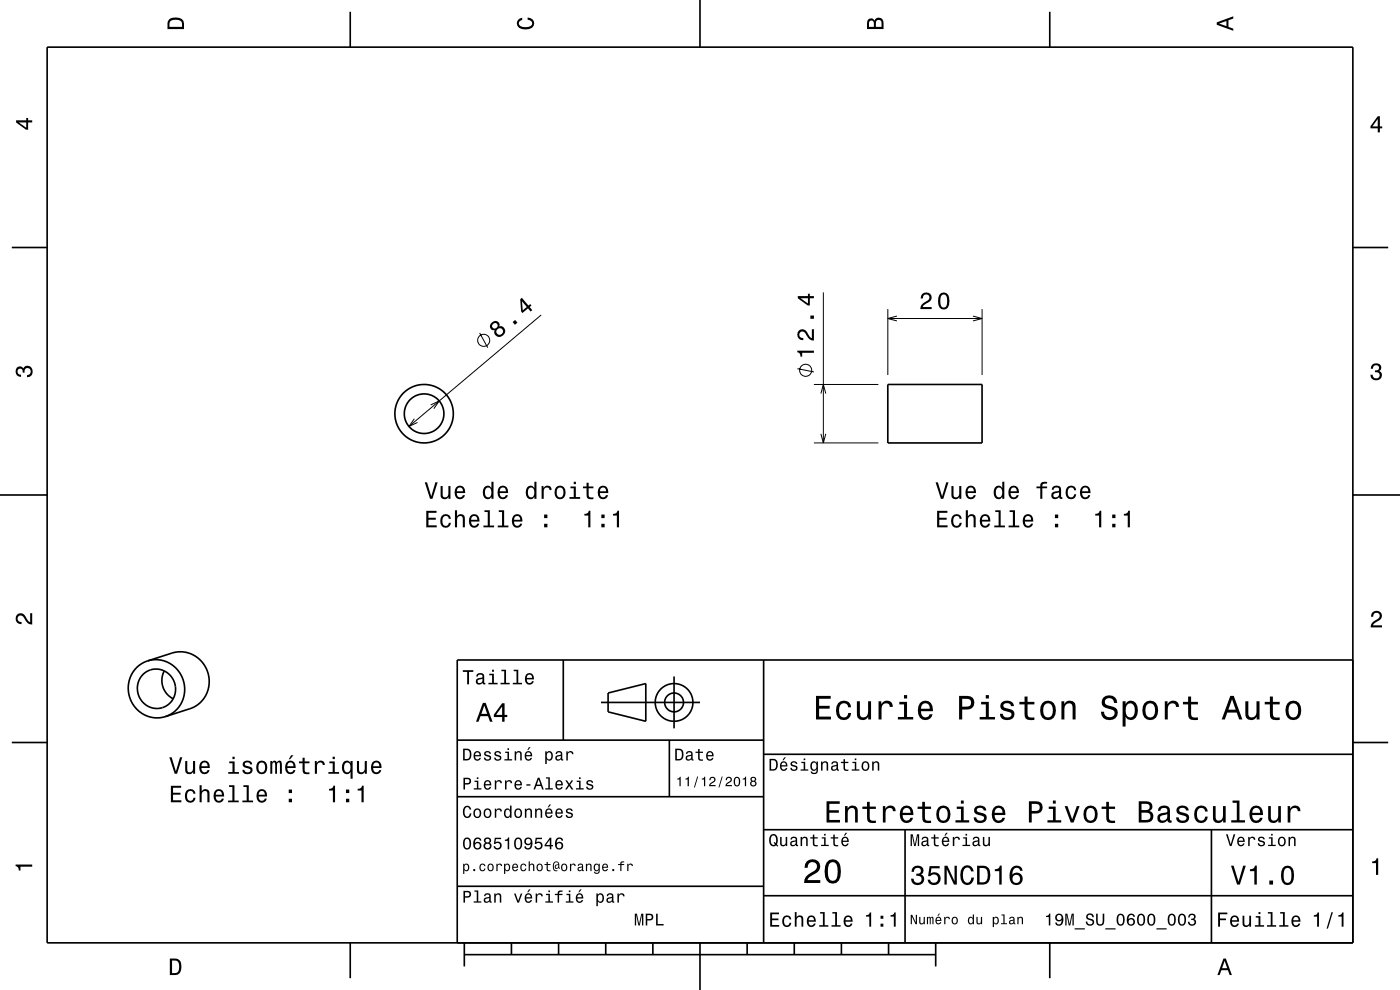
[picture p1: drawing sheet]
<svg xmlns="http://www.w3.org/2000/svg" width="297mm" height="210mm" viewBox="0 0 297 210" stroke-linecap="round" stroke-linejoin="round" font-family="sans-serif">
<g fill="none" stroke="#000" stroke-width=".21">
<path d="M101.8 70.6l1.7 3.2M114.8 66.8l-28 23.7M169.2 78.2l3.5 .7M174.7 62v32M188.3 65.6v14M188.3 67.6h20M190.3 67l-2 .6 2 .5M206.4 67l1.9 .6-1.9 .5M208.3 65.6v14M87.9 88.8l-1.1 1.7 1.8-.9M91.4 85.9l1.8-.9-1.2 1.7M172.7 94h13.6"/>
<path d="M172.7 81.6h13.6M174.1 83.5l.6-1.9 .5 1.9M174.1 92l.6 2 .5-2"/>
<circle cx="102.6" cy="72.2" r="1.28"/>
<circle cx="170.9" cy="78.5" r="1.28"/>
</g>
<g fill="none" stroke="#000" stroke-width=".35">
<path d="M10 10h277v190h-277zM74.3 2.5v7.5M148.5 0v10M222.7 2.5v7.5M2.5 52.5h7.5M287 52.5h7.5M188.3 81.6h20v12.4h-20zM0 105h10M287 105h10M119.5 140v17M162 140v60M287 140h-190v60"/>
<path d="M2.5 157.5h7.5M30.3 143.1a4.1 4.1 0 0 1 6.8 2 4.1 4.1 0 0 1-5 5 4.3 4.3 0 0 1-1.8-7zM31.3 140.2l5.2-1.7a6.2 6.2 0 0 1 7.6 4.1 6.2 6.2 0 0 1-3.8 7.7l-5.2 1.7M31.3 140.2a6.2 6.2 0 0 1 7.6 4.1 6.2 6.2 0 0 1-3.8 7.7M31.3 140.2a6.2 6.2 0 0 0-3.8 7.7 6.2 6.2 0 0 0 7.6 4.1M34.8 142.3a4.3 4.3 0 0 0 1.9 5.9M97 157h65M127.5 149h21M129 147l8-2v8l-8-2zM142 157v12M143 143.5v11M287 157.5h7.5"/>
<path d="M97 169h65M162 176h125M162 160h125M192 176v24M257 176v24M97 188h65M162 190h125M74.3 200v7.5M98.5 202.5h100M98.5 200v5M108.5 200v2.5M118.5 200v2.5"/>
<path d="M128.5 200v2.5M138.5 200v2.5M148.5 200v10M158.5 200v2.5M168.5 200v2.5M178.5 200v2.5M188.5 200v2.5M198.5 200v5M222.7 200v7.5"/>
<circle cx="90" cy="87.8" r="4.2"/>
<circle cx="90" cy="87.8" r="6.2"/>
<circle cx="143" cy="149" r="2"/>
<circle cx="143" cy="149" r="4"/>
</g>
<g fill="#000">
<path d="M36 4a2.18 2.18 0 0 0-.5 2.2h3.5v-1.2a1.43 1.43 0 0 0-1.7-1.3zM36.3 4.4a2.15 2.15 0 0 1 2.2 .3l.1 1h-2.6v-1z" fill-rule="evenodd"/>
<path d="M109.9 4.2l.9-.4v.4a.7 .7 0 0 0-.7 .5 .7 .7 0 0 0 .3 .8 1.7 1.7 0 0 0 2.5-.5 .9 .9 0 0 0-1-.8v-.5a1.24 1.24 0 0 1 1.4 1.1 1.24 1.24 0 0 1-1 1.4 2.22 2.22 0 0 1-2.5-.7l-.2-.5z" fill-rule="evenodd"/>
<path d="M184.2 4.2l-.3 .7v1.3h3.5v-1.3a.98 .98 0 0 0-.7-1.1 .98 .98 0 0 0-1.2 .6 .84 .84 0 0 0-1.3-.2zM184.5 4.5a.54 .54 0 0 1 .6-.1 .54 .54 0 0 1 .3 .6v.7h-1zM185.9 4.4a.62 .62 0 0 1 .8-.1 .62 .62 0 0 1 .3 .6v.8h-1.2z" fill-rule="evenodd"/>
<path d="M258.1 4.7v.6l3.5 1.2v-.4l-1-.4v-1.4l1-.4v-.4zM258.6 5l1.6-.5v1z" fill-rule="evenodd"/>
<path d="M3.4 25.5v.5l2.1 1.5h.5v-1.5h.8v-.5h-.8v-.5h-.4v.5zM4 26h1.6v1.1z" fill-rule="evenodd"/>
<path d="M292.3 24.7l-1.6 2.1v.4h1.6v.9h.4v-.9h.5v-.4h-.5v-2.1zM292.3 25.2v1.6h-1.1z" fill-rule="evenodd"/>
<path d="M104.4 68.4a.89 .89 0 0 0-.4 1.1 .89 .89 0 0 0 1 .5 1.11 1.11 0 0 0 .6 1.5 1.11 1.11 0 0 0 1.4-.7 1.03 1.03 0 0 0 0-1.2 1.03 1.03 0 0 0-1.1-.4 .89 .89 0 0 0-.4-1.1 .89 .89 0 0 0-1.1 .3zM105.3 70.3a.71 .71 0 0 1 1.4 0 .71 .71 0 0 1-1.4 0zM104.4 69.1a.6 .6 0 0 1 1.2 0 .6 .6 0 0 1-1.2 0zM108.8 68.3l.4 .6 .6-.5-.5-.5zM110.4 63.5l.1 2.6 .3 .3 1.2-1 .6 .7 .3-.3-.5-.7 .3-.3-.2-.3-.4 .3-1.4-1.6zM110.7 63.9l1.1 1.2-.9 .7z" fill-rule="evenodd"/>
<path d="M169.1 74.4v.3a.77 .77 0 0 1 .7 1h.4v-.9h2.5v-.4zM169.4 70.2a1.2 1.2 0 0 0-.2 1.3 1.2 1.2 0 0 0 1.2 .7v-.5a.7 .7 0 0 1-.8-.5 .7 .7 0 0 1 .5-.9 .7 .7 0 0 1 .8 .5 1.8 1.8 0 0 0 1.8 1.4v-2.4h-.5v1.9a2.2 2.2 0 0 1-1.1-1.4 1.1 1.1 0 0 0-1.7-.1zM171.9 66.9v.7h.8v-.7zM169.2 62.8v.5l2.2 1.5h.4v-1.5h.9v-.5h-.9v-.5h-.4v.5zM169.8 63.3h1.6v1.1z" fill-rule="evenodd"/>
<path d="M195.6 62.4l-.3 .9h.5a.71 .71 0 0 1 .5-.8 .71 .71 0 0 1 .9 .5 .71 .71 0 0 1-.5 .8 1.81 1.81 0 0 0-1.5 1.8h2.4v-.5h-1.9a2.23 2.23 0 0 1 1.5-1.1 1.13 1.13 0 0 0 .1-1.7 1.13 1.13 0 0 0-1.7 .1zM199.3 62.5a2.68 2.68 0 0 0 .4 3.1 1.14 1.14 0 0 0 1.6-1 2.31 2.31 0 0 0-.6-2.4l-.5-.2-.5 .2zM199.9 62.5h.6a2.38 2.38 0 0 1 0 2.7h-.6a2.38 2.38 0 0 1 0-2.7z" fill-rule="evenodd"/>
<path d="M291.1 77.4a1.08 1.08 0 0 1 1.4-.2 1.08 1.08 0 0 1 .4 1.2l-.3 .3a1.06 1.06 0 0 1 .5 1.3 1.06 1.06 0 0 1-1.2 .7 1.1 1.1 0 0 1-1.2-1.2h.5a.71 .71 0 0 0 1 .8 .71 .71 0 0 0 .1-1.3h-.6v-.4a.61 .61 0 0 0 .8-.3 .61 .61 0 0 0-.2-.8 .61 .61 0 0 0-.9 .2l-.1 .5h-.5z" fill-rule="evenodd"/>
<path d="M3.6 78a.86 .86 0 0 1 1.4 .2 1.06 1.06 0 0 1 1.2-.6 1.06 1.06 0 0 1 .7 1.2 1.1 1.1 0 0 1-1.2 1.2v-.4a.71 .71 0 0 0 .8-1 .71 .71 0 0 0-1.3-.1v.6h-.4a.61 .61 0 0 0-.3-.8 .61 .61 0 0 0-.8 .2 .61 .61 0 0 0 .2 .8l.6 .2v.4a1.15 1.15 0 0 1-1.2-.6 1.15 1.15 0 0 1 .3-1.3z" fill-rule="evenodd"/>
<path d="M90.4 108.4v3.5h2.2v-.5h-1.7v-1.1h1.6v-.5h-1.6v-1h1.7v-.4zM93.7 109.4a1.52 1.52 0 0 0 .8 2.6 1.05 1.05 0 0 0 1.1-1.1h-.4a.67 .67 0 0 1-.6 .7 .67 .67 0 0 1-.7-.6 1.12 1.12 0 0 1 .7-1.6 .6 .6 0 0 1 .6 .6h.4a1.09 1.09 0 0 0-.7-.9 1.09 1.09 0 0 0-1.2 .3zM96.5 108.2v3.7h.5v-1.6a.63 .63 0 0 1 .4-.8 .63 .63 0 0 1 .7 .4l.1 2h.4v-1.8a.88 .88 0 0 0-.6-1 .88 .88 0 0 0-1 .4v-1.3zM99.8 109.4a1.54 1.54 0 0 0 .8 2.6 1.06 1.06 0 0 0 1.1-.9h-.5l-.2 .3-.4 .2a.75 .75 0 0 1-.7-1h1.8a1.17 1.17 0 0 0-.5-1.3 1.17 1.17 0 0 0-1.4 .1zM100.1 109.7a.66 .66 0 0 1 .8-.2 .66 .66 0 0 1 .4 .8h-1.4zM102.8 108.2v.4h.7v2.9h-.9v.4h2.2v-.4h-.9v-3.3zM105.8 108.2v.4h.7v2.9h-.9v.4h2.3v-.4h-.9v-3.3zM108.9 109.4a1.54 1.54 0 0 0 .8 2.6 1.06 1.06 0 0 0 1.1-.9h-.5l-.2 .3-.4 .2a.76 .76 0 0 1-.7-1h1.8a1.17 1.17 0 0 0-.5-1.3 1.17 1.17 0 0 0-1.4 .1zM109.2 109.7a.66 .66 0 0 1 .8-.2 .66 .66 0 0 1 .4 .8h-1.4zM115.4 111.1v.8h.7v-.8zM115.4 109.1v.8h.7v-.8z" fill-rule="evenodd"/>
<path d="M90.1 102.3l1.1 3.5h.5l1.1-3.5h-.4l-.9 3-.9-3zM93.5 103.1v1.8a.89 .89 0 0 0 .6 1 .89 .89 0 0 0 1-.5v.4h.5v-2.7h-.5v1.6a.64 .64 0 0 1-.4 .7 .64 .64 0 0 1-.8-.3v-2zM96.7 103.4a1.54 1.54 0 0 0 .8 2.5 1.05 1.05 0 0 0 1.1-.9h-.4l-.2 .4-.4 .1a.75 .75 0 0 1-.7-.9h1.8a1.16 1.16 0 0 0-.5-1.4 1.16 1.16 0 0 0-1.5 .2zM97.1 103.6a.66 .66 0 0 1 .8-.1 .66 .66 0 0 1 .3 .7h-1.3zM102.7 103.4a1.57 1.57 0 0 0 .8 2.5l.4-.1 .4-.4v.4h.4v-3.6h-.4v1.3a.89 .89 0 0 0-1.6-.1zM103.1 103.7a.62 .62 0 0 1 .6-.3 .62 .62 0 0 1 .5 .6 1.11 1.11 0 0 1-.6 1.5 1.19 1.19 0 0 1-.5-1.8zM105.9 103.4a1.54 1.54 0 0 0 .8 2.5 1.06 1.06 0 0 0 1-.9h-.4l-.2 .4-.4 .1a.75 .75 0 0 1-.7-.9h1.8a1.17 1.17 0 0 0-.5-1.4 1.17 1.17 0 0 0-1.4 .2zM106.2 103.6a.66 .66 0 0 1 .8-.1 .66 .66 0 0 1 .3 .7h-1.3zM111.8 103.4a1.57 1.57 0 0 0 .8 2.5l.4-.1 .4-.4v.4h.4v-3.6h-.4v1.3a.89 .89 0 0 0-1.6-.1zM112.2 103.7a.62 .62 0 0 1 .7-.3 .62 .62 0 0 1 .4 .6 1.11 1.11 0 0 1-.6 1.5 1.19 1.19 0 0 1-.5-1.8zM114.9 103.1v2.7h.4v-1.5a.66 .66 0 0 1 .4-.8 .66 .66 0 0 1 .8 .2l.1 .2h.4a.89 .89 0 0 0-.7-.9 .89 .89 0 0 0-1 .6v-.5zM118 103.4a1.53 1.53 0 0 0 .8 2.5 1.48 1.48 0 0 0 1.2-1.4 1.48 1.48 0 0 0-1.2-1.5l-.5 .1zM118.3 103.7a.67 .67 0 0 1 .7-.3 .67 .67 0 0 1 .5 .6 1.11 1.11 0 0 1-.7 1.5 1.17 1.17 0 0 1-.5-1.8zM121 103.2v.4h.7v1.8h-.9v.4h2.3v-.4h-.9v-2.2zM121.7 102.2v.5h.5v-.5zM124.4 102.4v.8h-.7v.4h.7l.1 1.8a1.04 1.04 0 0 0 1.4 .5v-.4a.68 .68 0 0 1-1-.3v-1.6h1v-.4h-1v-.8zM127.1 103.4a1.54 1.54 0 0 0 .8 2.5 1.05 1.05 0 0 0 1.1-.9h-.4l-.3 .4-.3 .1a.75 .75 0 0 1-.7-.9h1.7a1.16 1.16 0 0 0-.4-1.4 1.16 1.16 0 0 0-1.5 .2zM127.5 103.6a.66 .66 0 0 1 .8-.1 .66 .66 0 0 1 .3 .7h-1.3z" fill-rule="evenodd"/>
<path d="M124 109v.4h.8v2.5h.5v-3.6h-.4a.77 .77 0 0 1-.9 .7zM127.6 111.1v.8h.7v-.8zM127.6 109.1v.8h.7v-.8zM130 109v.4h.9v2.5h.4v-3.6h-.3a.77 .77 0 0 1-1 .7z" fill-rule="evenodd"/>
<path d="M198.8 108.4v3.5h2.2v-.5h-1.7v-1.1h1.5v-.5h-1.5v-1h1.7v-.4zM202.1 109.4a1.53 1.53 0 0 0 .8 2.6 1.05 1.05 0 0 0 1.1-1.1h-.4a.67 .67 0 0 1-.6 .7 .67 .67 0 0 1-.7-.6 1.12 1.12 0 0 1 .6-1.6 .6 .6 0 0 1 .7 .6h.4a1.09 1.09 0 0 0-.7-.9 1.09 1.09 0 0 0-1.2 .3zM204.9 108.2v3.7h.4v-1.6a.63 .63 0 0 1 .6-.9 .63 .63 0 0 1 .6 .8v1.7h.5v-1.8a.88 .88 0 0 0-.6-1 .88 .88 0 0 0-1.1 .4v-1.3zM208.2 109.4a1.54 1.54 0 0 0 .8 2.6 1.06 1.06 0 0 0 1-.9h-.4l-.2 .3-.4 .2a.75 .75 0 0 1-.7-1h1.8a1.16 1.16 0 0 0-.5-1.3 1.16 1.16 0 0 0-1.4 .1zM208.5 109.7a.66 .66 0 0 1 .8-.2 .66 .66 0 0 1 .3 .8h-1.3zM211.1 108.2v.4h.7v2.9h-.9v.4h2.3v-.4h-.9v-3.3zM214.2 108.2v.4h.7v2.9h-.9v.4h2.2v-.4h-.9v-3.3zM217.3 109.4a1.54 1.54 0 0 0 .8 2.6 1.06 1.06 0 0 0 1-.9h-.4l-.2 .3-.4 .2a.75 .75 0 0 1-.7-1h1.8a1.17 1.17 0 0 0-.5-1.3 1.17 1.17 0 0 0-1.4 .1zM217.6 109.7a.66 .66 0 0 1 .8-.2 .66 .66 0 0 1 .3 .8h-1.3zM223.8 111.1v.8h.7v-.8zM223.8 109.1v.8h.7v-.8z" fill-rule="evenodd"/>
<path d="M198.5 102.3l1.1 3.5h.5l1.1-3.5h-.5l-.8 3-.9-3zM201.8 103.1v1.8a.89 .89 0 0 0 .7 1 .89 .89 0 0 0 1-.5v.4h.4v-2.7h-.4v1.6a.65 .65 0 0 1-.4 .7 .65 .65 0 0 1-.8-.3v-2zM205.1 103.4a1.54 1.54 0 0 0 .8 2.5 1.06 1.06 0 0 0 1.1-.9h-.4l-.3 .4-.3 .1a.76 .76 0 0 1-.7-.9h1.8a1.17 1.17 0 0 0-.5-1.4 1.17 1.17 0 0 0-1.5 .2zM205.5 103.6a.66 .66 0 0 1 .8-.1 .66 .66 0 0 1 .3 .7h-1.3zM211.1 103.4a1.57 1.57 0 0 0 .7 2.5l.5-.1 .3-.4v.4h.5v-3.6h-.5v1.3a.89 .89 0 0 0-1.5-.1zM211.4 103.7a.62 .62 0 0 1 .7-.3 .62 .62 0 0 1 .5 .6 1.11 1.11 0 0 1-.7 1.5 1.19 1.19 0 0 1-.5-1.8zM214.2 103.4a1.54 1.54 0 0 0 .8 2.5 1.05 1.05 0 0 0 1.1-.9h-.4l-.2 .4-.4 .1a.75 .75 0 0 1-.7-.9h1.8a1.16 1.16 0 0 0-.5-1.4 1.16 1.16 0 0 0-1.5 .2zM214.6 103.6a.66 .66 0 0 1 .8-.1 .66 .66 0 0 1 .3 .7h-1.3zM219.9 103.2v.4h.8v2.2h.4v-2.2h1v-.4h-1l.1-.4 .3-.2h.6v-.4a1.04 1.04 0 0 0-1.4 .7v.3zM223.4 103.2l-.3 .7h.4a.55 .55 0 0 1 .7-.5 .55 .55 0 0 1 .4 .7l-.2 .1a1 1 0 0 0-1.1 .2 1 1 0 0 0-.2 1 .94 .94 0 0 0 1.6 .1l.1 .3h.6v-.3l-.3-.1v-.2v-1.4a1.02 1.02 0 0 0-.7-.8 1.02 1.02 0 0 0-1 .2zM223.6 104.8l1.1-.4a.77 .77 0 0 1-.2 .9 .77 .77 0 0 1-.9 .1l-.1-.3zM226.4 103.4a1.53 1.53 0 0 0 .8 2.5 1.05 1.05 0 0 0 1.1-1.1h-.4a.67 .67 0 0 1-.6 .7 .67 .67 0 0 1-.7-.6 1.12 1.12 0 0 1 .6-1.5 .59 .59 0 0 1 .7 .6h.4a1.09 1.09 0 0 0-.8-1 1.09 1.09 0 0 0-1.1 .4zM229.4 103.4a1.54 1.54 0 0 0 .8 2.5 1.06 1.06 0 0 0 1.1-.9h-.4l-.3 .4-.3 .1a.75 .75 0 0 1-.7-.9h1.7a1.16 1.16 0 0 0-.4-1.4 1.16 1.16 0 0 0-1.5 .2zM229.8 103.6a.66 .66 0 0 1 .8-.1 .66 .66 0 0 1 .3 .7h-1.3z" fill-rule="evenodd"/>
<path d="M232.3 109v.4h.9v2.5h.4v-3.6h-.3a.77 .77 0 0 1-1 .7zM235.9 111.1v.8h.7v-.8zM235.9 109.1v.8h.7v-.8zM238.4 109v.4h.8v2.5h.5v-3.6h-.3a.77 .77 0 0 1-1 .7z" fill-rule="evenodd"/>
<path d="M3.6 130.4a1.22 1.22 0 0 1 2 .7l.4 .6 .4 .3v-1.9h.4v2.4a1.8 1.8 0 0 1-1.7-1.4 .71 .71 0 0 0-.9-.5 .71 .71 0 0 0-.5 .8 .71 .71 0 0 0 .9 .5v.5a1.18 1.18 0 0 1-1.2-.7 1.18 1.18 0 0 1 .2-1.3z" fill-rule="evenodd"/>
<path d="M291.2 129.9a1.18 1.18 0 0 1 1.9 .3 1.18 1.18 0 0 1-1 1.7l-.5 .3-.3 .5h1.9v.4h-2.4a1.8 1.8 0 0 1 1.4-1.8 .71 .71 0 0 0 .5-.8 .71 .71 0 0 0-.9-.5 .71 .71 0 0 0-.5 .8h-.4z" fill-rule="evenodd"/>
<path d="M98.2 158.8v2.5h.9a1.37 1.37 0 0 0 .7-2.2 1.56 1.56 0 0 0-1.6-.3zM98.6 159.1a.98 .98 0 0 1 1.1 .7 .98 .98 0 0 1-.6 1.2h-.5zM100.7 159.6a1.04 1.04 0 0 0-.2 1.2 1.04 1.04 0 0 0 1 .5l.5-.5h-.3l-.4 .3a.54 .54 0 0 1-.5-.7h1.3a.83 .83 0 0 0-.4-.9 .83 .83 0 0 0-1 .1zM100.9 159.7l.2-.1a.47 .47 0 0 1 .5 .1 .47 .47 0 0 1 .1 .5h-.9zM102.9 159.5l-.2 .1a.69 .69 0 0 0 .9 .9l.2 .1a.43 .43 0 0 1-.4 .5 .43 .43 0 0 1-.4-.4h-.3a.74 .74 0 0 0 .9 .7 .74 .74 0 0 0 .5-1l-1-.4a.38 .38 0 0 1 .3-.5 .38 .38 0 0 1 .4 .4h.3a.78 .78 0 0 0-1.2-.4zM105.1 159.5l-.2 .1a.69 .69 0 0 0 .9 .9l.2 .1a.43 .43 0 0 1-.4 .5 .43 .43 0 0 1-.5-.4h-.3a.74 .74 0 0 0 .9 .7 .74 .74 0 0 0 .5-1l-.9-.4a.38 .38 0 0 1 .3-.5 .38 .38 0 0 1 .4 .4h.3a.77 .77 0 0 0-1.2-.4zM107.2 159.4v.3h.5v1.3h-.7v.3h1.6v-.3h-.6v-1.6zM107.7 158.7v.4h.3v-.4zM109.2 159.4v1.9h.3v-1.1a.45 .45 0 0 1 .4-.6 .45 .45 0 0 1 .5 .5v1.2h.3v-1.3a.63 .63 0 0 0-.5-.7 .63 .63 0 0 0-.7 .4v-.3zM112.2 158.5l-.4 .6h.3l.5-.6zM111.5 159.6a1.04 1.04 0 0 0-.2 1.2 1.04 1.04 0 0 0 1.1 .5l.5-.5h-.3l-.5 .3a.54 .54 0 0 1-.5-.7h1.3a.83 .83 0 0 0-.4-.9 .83 .83 0 0 0-1 .1zM111.8 159.7l.1-.1a.48 .48 0 0 1 .5 .1 .48 .48 0 0 1 .2 .5h-1zM115.7 159.4v2.7h.3v-1.1a.66 .66 0 0 0 .7 .4 .66 .66 0 0 0 .5-.6 .91 .91 0 0 0 0-1.1 .91 .91 0 0 0-1-.3l-.2 .3v-.3zM116.1 159.8a.45 .45 0 0 1 .5-.2 .45 .45 0 0 1 .3 .4 .65 .65 0 0 1 .1 .8 .65 .65 0 0 1-.7 .2 .98 .98 0 0 1-.2-1.2zM118.1 159.5l-.2 .4h.3a.39 .39 0 0 1 .4-.3 .39 .39 0 0 1 .3 .5h-.1a.65 .65 0 0 0-1 .4 .65 .65 0 0 0 .6 .9l.6-.3 .1 .2h.4v-.2l-.2-.1v-1.1a.72 .72 0 0 0-.5-.6 .72 .72 0 0 0-.7 .2zM118.2 160.6l.8-.3a.55 .55 0 0 1-.2 .7 .55 .55 0 0 1-.6 0zM120.1 159.4v1.9h.4v-1.1a.47 .47 0 0 1 .2-.6 .47 .47 0 0 1 .6 .2v.2h.4a.64 .64 0 0 0-.5-.7 .64 .64 0 0 0-.8 .4v-.3z" fill-rule="evenodd"/>
<path d="M98.2 142.2v.3h.9v2.7h.4v-2.7h.9v-.3zM101.3 143l-.3 .5h.4a.47 .47 0 0 1 .5-.4 .47 .47 0 0 1 .4 .6l-.2 .1a.84 .84 0 0 0-1 .2 .84 .84 0 0 0 0 1.1 .9 .9 0 0 0 1.3-.2l.1 .2 .5 .1v-.3l-.3-.1v-1.3a.87 .87 0 0 0-1.4-.5zM101.4 144.3l.9-.3a.66 .66 0 0 1-.1 .7 .66 .66 0 0 1-.8 .1zM103.8 142.9v.3h.6v1.6h-.8v.4h2v-.4h-.8v-1.9zM104.4 142.1v.4h.4v-.4zM106.4 142.1v.3h.6v2.4h-.8v.4h1.9v-.4h-.7v-2.7zM109 142.1v.3h.6v2.4h-.8v.4h1.9v-.4h-.7v-2.7zM111.6 143.1a1.32 1.32 0 0 0 .7 2.1 .9 .9 0 0 0 .9-.7h-.3l-.2 .3-.4 .1a.65 .65 0 0 1-.6-.8h1.6a1 1 0 0 0-.4-1.2 1 1 0 0 0-1.3 .2zM111.9 143.3a.57 .57 0 0 1 .7-.1 .57 .57 0 0 1 .3 .6h-1.2z" fill-rule="evenodd"/>
<path d="M102.4 149.1l-1.4 4h.5l.4-1.2h1.6l.4 1.2h.6l-1.5-4zM102.7 149.7l.7 1.7h-1.3zM106.5 149.2l-1.7 2.4v.5h1.7v1h.5v-1h.6v-.5h-.6v-2.4zM106.5 149.9v1.7h-1.3z" fill-rule="evenodd"/>
<path d="M143.2 158.8v2.5h.9a1.37 1.37 0 0 0 .7-2.2 1.56 1.56 0 0 0-1.6-.3zM143.6 159.1a.98 .98 0 0 1 1.1 .7 .98 .98 0 0 1-.6 1.2h-.5zM145.7 159.5l-.2 .4h.3a.39 .39 0 0 1 .5-.3 .39 .39 0 0 1 .3 .5h-.2a.65 .65 0 0 0-.9 .4 .65 .65 0 0 0 .5 .9l.7-.3v.2h.4v-.2l-.1-.1-.1-1.1a.73 .73 0 0 0-.4-.6 .73 .73 0 0 0-.8 .2zM145.8 160.6l.8-.3a.55 .55 0 0 1-.1 .7 .55 .55 0 0 1-.7 0zM148.1 158.9v.5h-.5v.3h.5v1.3a.75 .75 0 0 0 1 .4v-.3a.48 .48 0 0 1-.7-.3v-1.1h.7v-.3h-.7v-.5zM150 159.6a1.04 1.04 0 0 0-.2 1.2 1.04 1.04 0 0 0 1.1 .5l.5-.5h-.4l-.4 .3a.54 .54 0 0 1-.5-.7h1.3a.83 .83 0 0 0-.4-.9 .83 .83 0 0 0-1 .1zM150.3 159.7l.1-.1a.48 .48 0 0 1 .5 .1 .48 .48 0 0 1 .2 .5h-1z" fill-rule="evenodd"/>
<path d="M173.1 147.6v5h3.2v-.6h-2.5v-1.7h2.2v-.6h-2.2v-1.5h2.4v-.6zM177.8 149.2a2.59 2.59 0 0 0 .5 3.4 1.58 1.58 0 0 0 2.3-1.4h-.6a.95 .95 0 0 1-.9 1 .95 .95 0 0 1-1-.9 1.59 1.59 0 0 1 .9-2.1 .85 .85 0 0 1 .9 .8h.7a1.56 1.56 0 0 0-1.1-1.3 1.56 1.56 0 0 0-1.7 .5zM181.8 148.8v2.5a1.27 1.27 0 0 0 .9 1.4 1.27 1.27 0 0 0 1.5-.7v.6h.6v-3.8h-.6v2.2a.92 .92 0 0 1-.6 1.1 .92 .92 0 0 1-1.2-.4v-2.9zM186.4 148.8v3.8h.6v-2.2a.95 .95 0 0 1 .5-1.1 .95 .95 0 0 1 1.2 .3l.1 .4h.6a1.28 1.28 0 0 0-1-1.4 1.28 1.28 0 0 0-1.4 .8v-.6zM190.8 148.9v.5h1v2.7h-1.3v.5h3.2v-.5h-1.3v-3.2zM191.8 147.4v.8h.6v-.8zM195.1 149.2a2.62 2.62 0 0 0 .5 3.4 1.57 1.57 0 0 0 2.2-1.1h-.6l-.3 .5-.5 .2a1.08 1.08 0 0 1-1-1.3h2.5a1.66 1.66 0 0 0-.7-2 1.66 1.66 0 0 0-2.1 .3zM195.6 149.5a.94 .94 0 0 1 1.2-.2 .94 .94 0 0 1 .5 1h-1.9zM203.5 147.6v5h.6v-2.1h.8a1.47 1.47 0 0 0 1.8-1.2 1.47 1.47 0 0 0-1.5-1.7zM204.1 148.2a1.6 1.6 0 0 1 1.8 .5 .86 .86 0 0 1 0 .9 .86 .86 0 0 1-.9 .3h-.9zM208.1 148.9v.5h1v2.7h-1.3v.5h3.3v-.5h-1.3v-3.2zM209.1 147.4v.8h.7v-.8zM212.6 148.9a1.08 1.08 0 0 0-.3 1.2 1.08 1.08 0 0 0 1 .7l1.1 .4a.57 .57 0 0 1 .2 .6 .57 .57 0 0 1-.5 .4 .96 .96 0 0 1-1.4-.8h-.6a1.6 1.6 0 0 0 1.3 1.4 1.6 1.6 0 0 0 1.7-.8 1.13 1.13 0 0 0-1-1.6l-1.1-.3-.2-.4a.87 .87 0 0 1 .9-.5 .87 .87 0 0 1 .8 .6h.6a1.41 1.41 0 0 0-2.1-1.1zM217.4 147.8v1.1h-1.1v.5h1.1v2.6l.2 .4 .4 .3h1.4v-.5a.97 .97 0 0 1-1.4-.5v-2.3h1.4v-.5h-1.4v-1.1zM221.1 149.2a2.56 2.56 0 0 0 .5 3.4 1.72 1.72 0 0 0 1.8-.2 1.72 1.72 0 0 0 .6-1.7 1.7 1.7 0 0 0-.9-1.9 1.7 1.7 0 0 0-2 .4zM221.6 149.6a.96 .96 0 0 1 1-.4 .96 .96 0 0 1 .7 .8 1.59 1.59 0 0 1-1 2.2 1.19 1.19 0 0 1-1-1.5zM225.2 148.8v3.8h.6v-2.2a.97 .97 0 0 1 .5-1.1 .97 .97 0 0 1 1.1 .2l.1 .7v2.4h.7v-2.5a1.27 1.27 0 0 0-.9-1.4 1.27 1.27 0 0 0-1.5 .6v-.5zM234.1 147.9a1.38 1.38 0 0 0-.3 1.5 1.38 1.38 0 0 0 1.3 .9 1.25 1.25 0 0 1 1.4 .9 1.15 1.15 0 0 1-1.3 .9 1.15 1.15 0 0 1-1-1.1h-.7a1.8 1.8 0 0 0 1.7 1.8 1.8 1.8 0 0 0 1.9-1.6 1.46 1.46 0 0 0-1.5-1.4l-.6-.2a.83 .83 0 0 1-.5-1.1 .83 .83 0 0 1 1.2-.3l.5 .5 .1 .4h.7a1.67 1.67 0 0 0-1-1.6 1.67 1.67 0 0 0-1.9 .4zM238.2 148.8v5.3h.6v-2.1a1.32 1.32 0 0 0 1.4 .7 1.32 1.32 0 0 0 1.1-1.1 2.43 2.43 0 0 0-.8-2.8 1.21 1.21 0 0 0-1.7 .5v-.5zM239.1 149.6a.9 .9 0 0 1 .9-.4 .9 .9 0 0 1 .7 .8 1.61 1.61 0 0 1-.9 2.2 1.18 1.18 0 0 1-1-1.5zM242.8 149.2a2.56 2.56 0 0 0 .5 3.4 1.72 1.72 0 0 0 1.8-.2 1.72 1.72 0 0 0 .6-1.7 1.7 1.7 0 0 0-.9-1.9 1.7 1.7 0 0 0-2 .4zM243.3 149.6a.96 .96 0 0 1 1-.4 .96 .96 0 0 1 .7 .8 1.59 1.59 0 0 1-1 2.2 1.19 1.19 0 0 1-1-1.5zM247.1 148.8v3.8h.6v-2.2a.95 .95 0 0 1 .5-1.1 .95 .95 0 0 1 1.2 .3l.1 .4h.6a1.28 1.28 0 0 0-1-1.4 1.28 1.28 0 0 0-1.4 .8v-.6zM252 147.8v1.1h-1v.5h1l.1 2.6 .2 .4 .4 .3h1.4v-.5a.97 .97 0 0 1-1.4-.5v-2.3h1.4v-.5h-1.4v-1.1zM261 147.6l-1.8 5h.6l.6-1.4h2l.5 1.4h.7l-1.9-5zM261.4 148.3l.7 2.2h-1.5zM264.2 148.8v2.5a1.27 1.27 0 0 0 .9 1.4 1.27 1.27 0 0 0 1.5-.7v.6h.6v-3.8h-.6v2.2a.92 .92 0 0 1-.6 1.1 .92 .92 0 0 1-1.1-.4l-.1-2.9zM269.4 147.8v1.1h-1.1v.5h1.1v2.6l.2 .4 .4 .3 .7 .1 .8-.1v-.5a.97 .97 0 0 1-1.4-.5l-.1-2.3h1.5v-.5h-1.5v-1.1zM273.1 149.2a2.56 2.56 0 0 0 .6 3.4 1.72 1.72 0 0 0 1.8-.2 1.72 1.72 0 0 0 .6-1.7 1.7 1.7 0 0 0-.9-1.9 1.7 1.7 0 0 0-2.1 .4zM273.6 149.6a.96 .96 0 0 1 1-.4 .96 .96 0 0 1 .7 .8 1.59 1.59 0 0 1-.9 2.2 1.19 1.19 0 0 1-1.1-1.5z" fill-rule="evenodd"/>
<path d="M36.3 166.7v3.5h2.2v-.4h-1.8v-1.2h1.6v-.4h-1.6v-1.1h1.7v-.4zM39.5 167.8a1.53 1.53 0 0 0 .9 2.5 1.06 1.06 0 0 0 1.1-1.1h-.5a.67 .67 0 0 1-.6 .7 .67 .67 0 0 1-.7-.6 1.11 1.11 0 0 1 .7-1.5 .59 .59 0 0 1 .6 .6h.5a1.09 1.09 0 0 0-.8-1 1.09 1.09 0 0 0-1.2 .4zM42.3 166.6v3.6h.5v-1.6a.63 .63 0 0 1 .4-.8 .63 .63 0 0 1 .8 .4v2h.4v-1.8a.88 .88 0 0 0-.6-1 .88 .88 0 0 0-1 .5v-1.3zM45.6 167.8a1.54 1.54 0 0 0 .8 2.5 1.07 1.07 0 0 0 1.1-.9h-.4l-.3 .4-.3 .1a.76 .76 0 0 1-.7-.9h1.7a1.17 1.17 0 0 0-.5-1.4 1.17 1.17 0 0 0-1.4 .2zM46 168a.66 .66 0 0 1 .8-.2 .66 .66 0 0 1 .3 .8h-1.3zM48.6 166.6v.3h.7v2.9h-.9v.4h2.2v-.4h-.9v-3.2zM51.6 166.6v.3h.7v2.9h-.9v.4h2.3v-.4h-.9v-3.2zM54.7 167.8a1.54 1.54 0 0 0 .8 2.5 1.07 1.07 0 0 0 1.1-.9h-.4l-.3 .4-.3 .1a.76 .76 0 0 1-.7-.9h1.7a1.17 1.17 0 0 0-.4-1.4 1.17 1.17 0 0 0-1.5 .2zM55.1 168a.66 .66 0 0 1 .8-.2 .66 .66 0 0 1 .3 .8h-1.3zM61.3 169.4v.8h.6v-.8zM61.3 167.5v.7h.6v-.7z" fill-rule="evenodd"/>
<path d="M35.9 160.6l1.2 3.5h.5l1.1-3.5h-.5l-.9 3-.9-3zM39.3 161.4v1.8a.89 .89 0 0 0 .6 1 .89 .89 0 0 0 1.1-.5v.4h.4v-2.7h-.5v1.6a.65 .65 0 0 1-.3 .8 .65 .65 0 0 1-.8-.3l-.1-2.1zM42.6 161.7a1.54 1.54 0 0 0 .8 2.5 1.05 1.05 0 0 0 1.1-.8h-.5l-.2 .3-.4 .1a.76 .76 0 0 1-.7-.9h1.8a1.16 1.16 0 0 0-.5-1.4 1.16 1.16 0 0 0-1.4 .2zM42.9 161.9a.66 .66 0 0 1 .8-.1 .66 .66 0 0 1 .3 .7h-1.3zM48.6 161.5v.4h.7v1.9h-.9v.3h2.3v-.3h-.9v-2.3zM49.3 160.5v.5h.5v-.5zM51.7 161.6a.75 .75 0 0 0-.2 .8 .75 .75 0 0 0 .7 .5l.9 .3a.63 .63 0 0 1-.6 .7 .63 .63 0 0 1-.7-.6h-.4a1.07 1.07 0 0 0 1.2 .9 1.07 1.07 0 0 0 .9-1.2l-.4-.3-1.1-.4a.54 .54 0 0 1 .4-.6 .54 .54 0 0 1 .7 .5h.4a1.03 1.03 0 0 0-.7-.9 1.03 1.03 0 0 0-1.1 .3zM54.7 161.7a1.52 1.52 0 0 0 .8 2.5 1.48 1.48 0 0 0 1.2-1.4 1.48 1.48 0 0 0-1.2-1.5l-.5 .1zM55 162a.67 .67 0 0 1 .7-.2 .67 .67 0 0 1 .5 .5 1.11 1.11 0 0 1-.7 1.5 1.17 1.17 0 0 1-.5-1.8zM57.3 161.4v2.7h.5v-1.8l.2-.6h.2l.2 .3v2.1h.4v-2l.3-.4 .2 .1 .1 .4v1.9h.4v-1.8a.7 .7 0 0 0-.5-1l-.6 .4-.2-.3-.3-.1-.5 .4v-.3zM61.8 160.2l-.5 .9h.2l.8-.9zM60.8 161.7a1.54 1.54 0 0 0 .8 2.5 1.06 1.06 0 0 0 1.1-.8h-.5l-.2 .3-.4 .1a.76 .76 0 0 1-.7-.9h1.8a1.17 1.17 0 0 0-.5-1.4 1.17 1.17 0 0 0-1.4 .2zM61.1 161.9a.66 .66 0 0 1 .8-.1 .66 .66 0 0 1 .4 .7h-1.4zM64.2 160.7v.8h-.8v.4h.8v1.8a1.05 1.05 0 0 0 1.4 .5v-.4a.68 .68 0 0 1-1-.3v-1.6h1v-.4h-1v-.8zM66.8 161.4v2.7h.4v-1.5a.66 .66 0 0 1 .4-.8 .66 .66 0 0 1 .8 .2l.1 .3h.4a.89 .89 0 0 0-.7-.9 .89 .89 0 0 0-1 .5v-.5zM69.9 161.5v.4h.7v1.9h-.9v.3h2.2v-.3h-.9v-2.3zM70.6 160.5v.5h.4v-.5zM72.8 161.7a1.57 1.57 0 0 0 .8 2.5l.4-.1 .4-.4v1.5h.4v-3.8h-.4v.4l-.2-.2a.87 .87 0 0 0-1.4 .1zM73.2 162a.62 .62 0 0 1 .7-.2 .62 .62 0 0 1 .4 .5 1.12 1.12 0 0 1-.6 1.5 1.19 1.19 0 0 1-.5-1.8zM75.7 161.4v1.8a.89 .89 0 0 0 .6 1 .89 .89 0 0 0 1.1-.5v.4h.4v-2.7h-.4v1.6a.65 .65 0 0 1-.4 .8 .65 .65 0 0 1-.8-.3v-2.1zM79 161.7a1.54 1.54 0 0 0 .8 2.5 1.06 1.06 0 0 0 1.1-.8h-.4l-.3 .3-.3 .1a.76 .76 0 0 1-.7-.9h1.7a1.16 1.16 0 0 0-.5-1.4 1.16 1.16 0 0 0-1.4 .2zM79.4 161.9a.66 .66 0 0 1 .7-.1 .66 .66 0 0 1 .4 .7h-1.3z" fill-rule="evenodd"/>
<path d="M69.8 167.3v.4h.8v2.5h.5v-3.5h-.4a.77 .77 0 0 1-.9 .6zM73.4 169.4v.8h.7v-.8zM73.4 167.5v.7h.7v-.7zM75.9 167.3v.4h.8v2.5h.4v-3.5h-.3a.78 .78 0 0 1-.9 .6z" fill-rule="evenodd"/>
<path d="M98.4 178a1.44 1.44 0 0 0 .7 2.2 1.45 1.45 0 0 0 .6-2.2 .79 .79 0 0 0-1.3 0zM98.8 178h.5a1.69 1.69 0 0 1 0 1.9h-.5a1.71 1.71 0 0 1 0-1.9zM100.8 177.8a1.72 1.72 0 0 0 .1 2.3 .83 .83 0 0 0 1.1-.2 .83 .83 0 0 0-.1-1.1 .83 .83 0 0 0-1.2 0 .74 .74 0 0 1 .6-.9l.3 .1 .2 .3h.3a.8 .8 0 0 0-.5-.6 .8 .8 0 0 0-.8 .1zM100.7 179.4a.55 .55 0 0 1 1.1 0 .55 .55 0 0 1-1.1 0zM102.9 177.8l-.2 .2a.57 .57 0 0 0 .3 .8 .78 .78 0 0 0-.2 1.2 .78 .78 0 0 0 1.2 0 .78 .78 0 0 0-.1-1.2 .68 .68 0 0 0 .2-1 .68 .68 0 0 0-1-.1zM102.9 179.5a.51 .51 0 0 1 1 0 .51 .51 0 0 1-1 0zM103 178.3a.42 .42 0 0 1 .8 0 .42 .42 0 0 1-.8 0zM105 177.7l-.2 1.3h.3a.57 .57 0 0 1 .8-.1 .57 .57 0 0 1 0 .9 .57 .57 0 0 1-.9-.3h-.3a.86 .86 0 0 0 1.1 .8 .86 .86 0 0 0 .6-1.2 .86 .86 0 0 0-1.3-.4l.1-.7h1.1v-.3zM107.1 178.1v.3h.6v1.8h.3v-2.6h-.2a.55 .55 0 0 1-.7 .5zM109.3 178a1.44 1.44 0 0 0 .6 2.2 1.45 1.45 0 0 0 .7-2.2 .79 .79 0 0 0-1.3 0zM109.7 178h.5a1.69 1.69 0 0 1 0 1.9h-.5a1.69 1.69 0 0 1 0-1.9zM111.4 177.9a.82 .82 0 0 0 0 1.2 .82 .82 0 0 0 1.2-.1 .73 .73 0 0 1-.6 .9l-.3-.1-.1-.3h-.4a.88 .88 0 0 0 1.1 .7 .88 .88 0 0 0 .6-1.1 1.01 1.01 0 0 0-.2-1.2 1.01 1.01 0 0 0-1.3 0zM111.6 178.5a.53 .53 0 0 1 1 0 .53 .53 0 0 1-1 0zM113.6 177.7l-.2 1.3h.3a.57 .57 0 0 1 .9-.1 .57 .57 0 0 1 0 .9 .57 .57 0 0 1-.9-.3h-.3a.86 .86 0 0 0 1 .7 .86 .86 0 0 0 .6-1.1 .86 .86 0 0 0-1.2-.4l.1-.7h1.1v-.3zM116.6 177.7l-1.1 1.5v.3h1.1v.7h.4v-.7h.3v-.3h-.3v-1.5zM116.6 178.1v1.1h-.8zM118.1 177.8a1.71 1.71 0 0 0 .1 2.3 .83 .83 0 0 0 1.1-.2 .83 .83 0 0 0-.1-1.1 .83 .83 0 0 0-1.1 0 .74 .74 0 0 1 .6-.9l.3 .1 .1 .3h.4a.79 .79 0 0 0-.6-.6 .79 .79 0 0 0-.8 .1zM118.1 179.4a.53 .53 0 0 1 1 0 .53 .53 0 0 1-1 0z" fill-rule="evenodd"/>
<path d="M98.3 165v2.5h.4v-1.1a.96 .96 0 0 0 1.2-.7 .66 .66 0 0 0-.7-.7zM98.7 165.3h.4a.43 .43 0 0 1 .5 .4 .43 .43 0 0 1-.5 .4h-.4zM100.7 165.6v.3h.5v1.3h-.7v.3h1.6v-.3h-.6v-1.6zM101.2 164.9v.3h.3v-.3zM102.8 165.7a1.04 1.04 0 0 0-.1 1.2 1.04 1.04 0 0 0 1 .6l.5-.6h-.3l-.5 .4a.54 .54 0 0 1-.4-.7h1.2a.83 .83 0 0 0-.3-1 .83 .83 0 0 0-1.1 .1zM103.1 165.9l.1-.1a.47 .47 0 0 1 .5 .1 .47 .47 0 0 1 .2 .4h-.9zM105 165.5v2h.3v-1.1a.47 .47 0 0 1 .2-.6 .47 .47 0 0 1 .6 .2l.1 .1h.3a.64 .64 0 0 0-.5-.6 .64 .64 0 0 0-.7 .4v-.4zM107.1 165.5v2h.3v-1.1a.47 .47 0 0 1 .3-.6 .47 .47 0 0 1 .6 .2v.1h.3a.64 .64 0 0 0-.4-.6 .64 .64 0 0 0-.8 .4v-.4zM109.3 165.7a1.04 1.04 0 0 0-.1 1.2 1.04 1.04 0 0 0 1 .6l.5-.6h-.3l-.4 .4a.54 .54 0 0 1-.5-.7h1.2a.83 .83 0 0 0-.3-1 .83 .83 0 0 0-1.1 .1zM109.6 165.9l.1-.1a.47 .47 0 0 1 .5 .1 .47 .47 0 0 1 .2 .4h-.9zM111.7 166.4v.2h.8v-.2zM114.1 165l-.9 2.5h.3l.3-.8h1l.2 .8h.4l-1-2.5zM114.3 165.3l.3 1.1h-.7zM115.8 164.9v.2h.5v2.1h-.6v.3h1.6v-.3h-.7v-2.3zM118 165.7a1.04 1.04 0 0 0-.2 1.2 1.04 1.04 0 0 0 1.1 .6l.5-.6h-.3l-.5 .4a.54 .54 0 0 1-.5-.7h1.3a.83 .83 0 0 0-.3-1 .83 .83 0 0 0-1.1 .1zM118.3 165.9l.1-.1a.47 .47 0 0 1 .5 .1 .47 .47 0 0 1 .2 .4h-1zM119.9 165.5l.7 1-.7 1h.4l.5-.8 .5 .8h.3l-.6-1 .6-1h-.4l-.4 .7-.5-.7zM122.3 165.6v.3h.5v1.3h-.6v.3h1.6v-.3h-.6v-1.6zM122.8 164.9v.3h.4v-.3zM124.6 165.6l-.2 .2a.68 .68 0 0 0 .9 .9l.2 .1a.43 .43 0 0 1-.4 .5 .43 .43 0 0 1-.5-.4h-.3a.74 .74 0 0 0 1 .7 .74 .74 0 0 0 .4-1.1l-.9-.3a.38 .38 0 0 1 .3-.5 .38 .38 0 0 1 .4 .4l.3-.1a.78 .78 0 0 0-1.2-.4z" fill-rule="evenodd"/>
<path d="M98.4 171.2a1.45 1.45 0 0 0 .7 2.3 .94 .94 0 0 0 .9-1h-.3a.59 .59 0 0 1-.8 .7 1.31 1.31 0 0 1 .2-2l.3 .1 .2 .4h.4a.85 .85 0 0 0-.6-.8 .85 .85 0 0 0-1 .3zM100.6 171.7a1.04 1.04 0 0 0-.1 1.3 1.04 1.04 0 0 0 1.1 .5 1.04 1.04 0 0 0 .5-1.3 1.04 1.04 0 0 0-1.2-.7zM100.9 171.9a.48 .48 0 0 1 .5-.1 .48 .48 0 0 1 .3 .4 .66 .66 0 0 1 0 .7 .66 .66 0 0 1-.7 .3 .98 .98 0 0 1-.1-1.3zM102.8 171.7a1.04 1.04 0 0 0-.2 1.3 1.04 1.04 0 0 0 1.2 .5 1.04 1.04 0 0 0 .5-1.3 1.04 1.04 0 0 0-1.2-.7zM103 171.9a.48 .48 0 0 1 .5-.1 .48 .48 0 0 1 .4 .4 .66 .66 0 0 1 0 .7 .66 .66 0 0 1-.7 .3 .97 .97 0 0 1-.2-1.3zM105 171.5v2h.3v-1.1a.47 .47 0 0 1 .2-.6 .47 .47 0 0 1 .6 .2l.1 .1h.3a.64 .64 0 0 0-.5-.6 .64 .64 0 0 0-.7 .4v-.4zM107.1 171.7a1.06 1.06 0 0 0-.2 1.2 1.06 1.06 0 0 0 .9 .6l.4-.3v.3h.3v-2.6h-.3v.9a.63 .63 0 0 0-1.1-.1zM107.4 171.9a.44 .44 0 0 1 .4-.1 .44 .44 0 0 1 .4 .4 .65 .65 0 0 1 0 .7 .65 .65 0 0 1-.7 .3l-.2-.4zM109.3 171.7a1.04 1.04 0 0 0-.1 1.3 1.04 1.04 0 0 0 1.1 .5 1.04 1.04 0 0 0 .5-1.3 1.04 1.04 0 0 0-1.2-.7zM109.5 171.9a.48 .48 0 0 1 .6-.1 .48 .48 0 0 1 .3 .4 .66 .66 0 0 1 0 .7 .66 .66 0 0 1-.7 .3 .98 .98 0 0 1-.2-1.3zM111.4 171.5v2h.3v-1.1a.45 .45 0 0 1 .3-.7 .45 .45 0 0 1 .5 .6v1.2h.4v-1.3a.63 .63 0 0 0-.5-.7 .63 .63 0 0 0-.7 .3v-.3zM113.5 171.5v2h.3v-1.1a.45 .45 0 0 1 .3-.6 .45 .45 0 0 1 .6 .2v1.5h.3v-1.3a.63 .63 0 0 0-.4-.7 .63 .63 0 0 0-.8 .3v-.3zM116.5 170.7l-.3 .6h.2l.5-.6zM115.9 171.7a1.04 1.04 0 0 0-.2 1.2 1.04 1.04 0 0 0 1 .6l.5-.6h-.3l-.4 .4a.54 .54 0 0 1-.5-.7h1.2a.83 .83 0 0 0-.3-1 .83 .83 0 0 0-1 .1zM116.1 171.9l.2-.1a.47 .47 0 0 1 .4 .1 .47 .47 0 0 1 .2 .4h-.9zM118 171.7a1.04 1.04 0 0 0-.2 1.2 1.04 1.04 0 0 0 1.1 .6l.5-.6h-.3l-.5 .4a.53 .53 0 0 1-.5-.7h1.3a.83 .83 0 0 0-.3-1 .83 .83 0 0 0-1.1 .1zM118.3 171.9l.1-.1a.47 .47 0 0 1 .5 .1 .47 .47 0 0 1 .2 .4h-1zM120.2 171.6l-.1 .2a.69 .69 0 0 0 .8 .9l.3 .1a.43 .43 0 0 1-.4 .5 .43 .43 0 0 1-.5-.4h-.3a.74 .74 0 0 0 .9 .7 .74 .74 0 0 0 .5-1.1l-1-.3a.38 .38 0 0 1 .3-.5 .38 .38 0 0 1 .5 .3h.3a.77 .77 0 0 0-1.3-.4z" fill-rule="evenodd"/>
<path d="M143.7 165.1v.3h.4v1.4h.3v-2zM145.4 165.1v.3h.5v1.4h.2v-2zM147.9 164.7l-.7 2.3h.2l.7-2.3zM148.9 165.1v.3h.4v1.4h.3v-2zM150.7 164.9l-.2 .6h.2a.4 .4 0 0 1 .3-.5 .4 .4 0 0 1 .5 .3 .4 .4 0 0 1-.3 .5l-.1 .1a.95 .95 0 0 0-.7 .9h1.4v-.3h-1.1l.5-.4a.67 .67 0 0 0 .5-1 .67 .67 0 0 0-1-.2zM153.1 164.7l-.7 2.3h.2l.7-2.3zM154.1 164.9l-.2 .6h.3a.4 .4 0 0 1 .3-.5 .4 .4 0 0 1 .5 .3 .4 .4 0 0 1-.3 .5l-.2 .1a.93 .93 0 0 0-.6 .9h1.4v-.3h-1.1l.5-.4a.67 .67 0 0 0 .5-1 .67 .67 0 0 0-1.1-.2zM155.8 165a1.15 1.15 0 0 0 .5 1.8 1.16 1.16 0 0 0 .5-1.8 .63 .63 0 0 0-1 0zM156.1 165.1l.2-.1a.98 .98 0 0 1 0 1.6l-.2-.1-.2-.3v-.7zM157.6 165.1v.3h.4v1.4h.3v-2zM159.4 164.9l-.2 .5 .2 .3a.62 .62 0 0 0-.1 .9 .62 .62 0 0 0 1 0 .62 .62 0 0 0-.1-.9 .57 .57 0 0 0 0-.9 .57 .57 0 0 0-.8 .1zM159.4 166.2a.41 .41 0 0 1 .8 0 .41 .41 0 0 1-.8 0zM159.5 165.3a.34 .34 0 0 1 .6 0 .34 .34 0 0 1-.6 0z" fill-rule="evenodd"/>
<path d="M163.2 161v2.5h.9a1.37 1.37 0 0 0 .7-2.2 1.58 1.58 0 0 0-1.6-.3zM163.6 161.3a.98 .98 0 0 1 1.1 .7 .98 .98 0 0 1-.6 1.2h-.5zM166.4 160.7l-.4 .6h.2l.5-.6zM165.7 161.7a1.04 1.04 0 0 0-.2 1.2 1.04 1.04 0 0 0 1 .6l.5-.6h-.3l-.4 .4a.54 .54 0 0 1-.5-.7h1.3a.83 .83 0 0 0-.4-1 .83 .83 0 0 0-1 .1zM165.9 161.9l.2-.1a.48 .48 0 0 1 .5 .1 .48 .48 0 0 1 .1 .4h-.9zM167.9 161.6l-.2 .2a.68 .68 0 0 0 .9 .9l.2 .1a.43 .43 0 0 1-.4 .5 .43 .43 0 0 1-.4-.4h-.3a.74 .74 0 0 0 .9 .7 .74 .74 0 0 0 .5-1.1l-1-.3a.38 .38 0 0 1 .3-.5 .38 .38 0 0 1 .4 .4l.3-.1a.78 .78 0 0 0-1.2-.4zM170 161.6v.3h.5v1.3h-.7v.3h1.7v-.3h-.7v-1.6zM170.5 160.9v.3h.3v-.3zM172.1 161.7a1.06 1.06 0 0 0-.2 1.2 1.06 1.06 0 0 0 .9 .6l.4-.3a.52 .52 0 0 1-.2 .7 .52 .52 0 0 1-.7-.3h-.3a.78 .78 0 0 0 .9 .6 .78 .78 0 0 0 .6-.8v-1.9h-.3v.4l-.2-.3a.64 .64 0 0 0-.9 .1zM172.4 161.9a.45 .45 0 0 1 .4-.1 .45 .45 0 0 1 .4 .4 .65 .65 0 0 1 0 .7 .65 .65 0 0 1-.7 .3l-.2-.4zM174.2 161.5v2h.3v-1.1a.45 .45 0 0 1 .3-.6 .45 .45 0 0 1 .5 .2l.1 1.5h.3v-1.3a.63 .63 0 0 0-.5-.7 .63 .63 0 0 0-.7 .3v-.3zM176.6 161.6l-.2 .5h.3a.39 .39 0 0 1 .4-.4 .39 .39 0 0 1 .3 .6h-.1a.65 .65 0 0 0-1 .4 .65 .65 0 0 0 .6 .8l.6-.3 .1 .2 .4 .1-.2-.4v-1a.73 .73 0 0 0-1.2-.5zM176.7 162.7l.8-.2a.55 .55 0 0 1-.2 .6 .55 .55 0 0 1-.6 .1zM178.9 161v.6h-.5v.3h.5l.1 1.3a.75 .75 0 0 0 1 .3v-.3a.48 .48 0 0 1-.7-.2v-1.1h.7v-.3h-.7v-.6zM180.8 161.6v.3h.5v1.3h-.6v.3h1.6v-.3h-.6v-1.6zM181.3 160.9v.3h.4v-.3zM183 161.7a1.04 1.04 0 0 0-.2 1.3 1.04 1.04 0 0 0 1.2 .5 1.04 1.04 0 0 0 .4-1.3 1.04 1.04 0 0 0-1.2-.7zM183.2 161.9a.48 .48 0 0 1 .5-.1 .48 .48 0 0 1 .4 .4 .66 .66 0 0 1 0 .7 .66 .66 0 0 1-.7 .3 .98 .98 0 0 1-.2-1.3zM185 161.5v2h.3v-1.1a.45 .45 0 0 1 .3-.6 .45 .45 0 0 1 .6 .2v1.5h.3v-1.3a.63 .63 0 0 0-.4-.7 .63 .63 0 0 0-.8 .3v-.3z" fill-rule="evenodd"/>
<path d="M163.4 177.2a1.45 1.45 0 0 0 .7 2.3l.5-.2 .3 .3 .2-.2-.3-.3a1.53 1.53 0 0 0-.5-2.2l-.6 .1zM163.8 177.3l.3-.1a1.21 1.21 0 0 1 .5 1.7l-.3-.3-.2 .2 .3 .3a.45 .45 0 0 1-.7-.1 1.62 1.62 0 0 1 .1-1.7zM165.5 177.5v1.3a.63 .63 0 0 0 .4 .7 .63 .63 0 0 0 .8-.3v.3h.3v-2h-.3v1.2a.46 .46 0 0 1-.3 .5 .46 .46 0 0 1-.6-.2v-1.5zM167.9 177.6l-.2 .5h.3a.39 .39 0 0 1 .5-.4 .39 .39 0 0 1 .2 .6h-.1a.65 .65 0 0 0-.9 .4 .65 .65 0 0 0 .5 .8l.6-.3 .1 .2 .4 .1v-.3h-.2v-1.1a.73 .73 0 0 0-1.2-.5zM168 178.7l.8-.2a.55 .55 0 0 1-.2 .6 .55 .55 0 0 1-.6 .1zM169.8 177.5v2h.4v-1.1a.45 .45 0 0 1 .2-.6 .45 .45 0 0 1 .6 .2v1.5h.3v-1.3a.63 .63 0 0 0-.4-.7 .63 .63 0 0 0-.8 .3v-.3zM172.4 177v.6h-.5v.3h.5l.1 1.3a.75 .75 0 0 0 1 .3v-.3a.49 .49 0 0 1-.7-.2v-1.1h.7v-.3h-.7v-.6zM174.3 177.6v.3h.5v1.3h-.6v.3h1.6v-.3h-.6v-1.6zM174.8 176.9v.3h.4v-.3zM176.8 177v.6h-.6v.3h.6v1.3a.74 .74 0 0 0 1 .3v-.3a.49 .49 0 0 1-.7-.2v-1.1h.7v-.3h-.7v-.6zM179.4 176.7l-.4 .6h.2l.5-.6zM178.7 177.7a1.04 1.04 0 0 0-.2 1.2 1.04 1.04 0 0 0 1 .6l.5-.6h-.3l-.4 .4a.54 .54 0 0 1-.5-.7h1.3a.83 .83 0 0 0-.4-1 .83 .83 0 0 0-1 .1zM178.9 177.9l.2-.1a.48 .48 0 0 1 .5 .1 .48 .48 0 0 1 .1 .4h-.9z" fill-rule="evenodd"/>
<path d="M175.3 170v4.5h2.9v-.6h-2.3v-1.5h2.1v-.5h-2.1v-1.4h2.2v-.5zM179.3 171v3.5h.5v-2a.82 .82 0 0 1 .5-1 .82 .82 0 0 1 1.1 .4v2.6h.6v-2.3a1.14 1.14 0 0 0-.8-1.3 1.14 1.14 0 0 0-1.4 .6v-.5zM183.9 170.1v1h-.9v.5h.9l.1 2.3 .2 .4 .3 .2 1.3 .1v-.5a.87 .87 0 0 1-1.3-.5v-2h1.3v-.5h-1.3v-1zM187.3 171v3.5h.6v-2a.85 .85 0 0 1 .4-1 .85 .85 0 0 1 1.1 .3v.3h.6a1.15 1.15 0 0 0-.9-1.2 1.15 1.15 0 0 0-1.3 .7v-.6zM191.3 171.4a1.98 1.98 0 0 0 1 3.2 1.36 1.36 0 0 0 1.4-1.1h-.6l-.2 .4-.5 .2a.97 .97 0 0 1-.9-1.2h2.3a1.5 1.5 0 0 0-.7-1.8 1.5 1.5 0 0 0-1.8 .3zM191.7 171.6a.85 .85 0 0 1 1-.1 .85 .85 0 0 1 .5 .9h-1.7zM195.6 170.1v1h-.9v.5h.9l.1 2.3 .2 .4 .3 .2 1.3 .1v-.5a.88 .88 0 0 1-1.3-.5v-2h1.3v-.5h-1.3v-1zM199 171.4a1.96 1.96 0 0 0 1.1 3.2 1.95 1.95 0 0 0 1.6-1.6 1.95 1.95 0 0 0-.9-2l-.7-.1-.6 .1zM199.4 171.7a.86 .86 0 0 1 1-.3 .86 .86 0 0 1 .6 .7 1.43 1.43 0 0 1-.9 2 1.51 1.51 0 0 1-.7-2.4zM203 171.1v.5h.9v2.4h-1.2v.5h2.9v-.5h-1.2v-2.9zM203.8 169.8v.7h.7v-.7zM207 171.2a.97 .97 0 0 0-.3 1 .97 .97 0 0 0 .9 .7l1 .3a.51 .51 0 0 1 .1 .5 .51 .51 0 0 1-.4 .3 .86 .86 0 0 1-1.2-.6h-.5a1.41 1.41 0 0 0 1.3 1.2 1.41 1.41 0 0 0 1.4-1.2 1.01 1.01 0 0 0-1-1l-1-.2-.1-.3a.78 .78 0 0 1 .8-.5 .78 .78 0 0 1 .7 .5h.5a1.26 1.26 0 0 0-1.8-1zM210.8 171.4a1.98 1.98 0 0 0 1 3.2 1.36 1.36 0 0 0 1.4-1.1h-.5l-.3 .4-.5 .2a.97 .97 0 0 1-.9-1.2h2.3a1.5 1.5 0 0 0-.7-1.8 1.5 1.5 0 0 0-1.8 .3zM211.2 171.6a.85 .85 0 0 1 1.1-.1 .85 .85 0 0 1 .4 .9h-1.7zM218.3 170v4.5h.6v-1.9a1.96 1.96 0 0 0 2.2-.7 1.3 1.3 0 0 0-1.3-1.9zM218.9 170.5a1.45 1.45 0 0 1 1.6 .4 .78 .78 0 0 1-.1 .9 .78 .78 0 0 1-.8 .2h-.7zM222.5 171.1v.5h.9v2.4h-1.2v.5h2.9v-.5h-1.1v-2.9zM223.4 169.8v.7h.6v-.7zM225.9 171l1.3 3.5h.6l1.2-3.5h-.6l-.9 2.8-1-2.8zM230.2 171.4a1.96 1.96 0 0 0 1.2 3.2 1.95 1.95 0 0 0 1.5-1.6 1.95 1.95 0 0 0-.9-2l-.6-.1-.7 .1zM230.7 171.7a.86 .86 0 0 1 .9-.3 .86 .86 0 0 1 .6 .7 1.43 1.43 0 0 1-.8 2 1.51 1.51 0 0 1-.7-2.4zM234.7 170.1v1h-1v.5h1v2.3l.2 .4 .4 .2 1.3 .1v-.5a.88 .88 0 0 1-1.3-.5v-2h1.3v-.5h-1.3v-1zM241.6 170v4.5h1.7a1.26 1.26 0 0 0 1.4-1 1.26 1.26 0 0 0-.8-1.5 1.1 1.1 0 0 0 .5-1.3 1.1 1.1 0 0 0-1.2-.7zM242.2 170.5h.9a.68 .68 0 0 1 .8 .7 .68 .68 0 0 1-.9 .6h-.8zM242.2 172.4h.9a.78 .78 0 0 1 1 .7 .78 .78 0 0 1-.9 .8h-1zM246 171.2l-.3 .8h.5a.71 .71 0 0 1 .8-.7 .71 .71 0 0 1 .5 1l-.2 .1a1.47 1.47 0 0 0-1.8 1.2 .94 .94 0 0 0 1.1 1l.6-.2 .5-.4 .1 .4 .7 .1v-.5h-.3v-2.1a1.31 1.31 0 0 0-2.2-.7zM246.2 173.1l1.4-.4a.99 .99 0 0 1-.2 1.1 .99 .99 0 0 1-1.2 .1l-.1-.4zM249.9 171.2a.97 .97 0 0 0-.3 1 .97 .97 0 0 0 .9 .7l1.1 .3a.51 .51 0 0 1 .1 .5 .51 .51 0 0 1-.5 .3 .86 .86 0 0 1-1.2-.6h-.5a1.41 1.41 0 0 0 1.4 1.2 1.41 1.41 0 0 0 1.4-1.2 1.01 1.01 0 0 0-1.1-1l-.9-.2-.2-.3a.78 .78 0 0 1 .8-.5 .78 .78 0 0 1 .7 .5h.6a1.26 1.26 0 0 0-1.9-1zM253.7 171.4a1.96 1.96 0 0 0 1.1 3.2 1.36 1.36 0 0 0 1.4-1.4h-.5a.86 .86 0 0 1-.8 .9 .86 .86 0 0 1-.9-.8 1.43 1.43 0 0 1 .8-1.9 .77 .77 0 0 1 .9 .7h.5a1.41 1.41 0 0 0-1-1.2 1.41 1.41 0 0 0-1.5 .5zM257.3 171v2.3a1.14 1.14 0 0 0 .8 1.2 1.14 1.14 0 0 0 1.4-.6v.6h.5v-3.5h-.5v2a.83 .83 0 0 1-.5 1 .83 .83 0 0 1-1.1-.4v-2.6zM261.5 169.8v.5h.9v3.7h-1.2v.5h2.9v-.5h-1.2v-4.2zM265.4 171.4a1.98 1.98 0 0 0 1.1 3.2 1.36 1.36 0 0 0 1.4-1.1h-.6l-.3 .4-.5 .2a.97 .97 0 0 1-.9-1.2h2.3a1.5 1.5 0 0 0-.6-1.8 1.5 1.5 0 0 0-1.9 .3zM265.9 171.6a.85 .85 0 0 1 1-.1 .85 .85 0 0 1 .4 .9h-1.7zM269 171v2.3a1.14 1.14 0 0 0 .8 1.2 1.14 1.14 0 0 0 1.4-.6v.6h.5v-3.5h-.5v2a.83 .83 0 0 1-.5 1 .83 .83 0 0 1-1.1-.4v-2.6zM273.2 171v3.5h.5v-2a.85 .85 0 0 1 .5-1 .85 .85 0 0 1 1.1 .3v.3h.6a1.15 1.15 0 0 0-.9-1.2 1.15 1.15 0 0 0-1.3 .7v-.6z" fill-rule="evenodd"/>
<path d="M193.2 177v2.5h.3v-2.3l.4 2.3h.3l.5-2.3v2.3h.3v-2.5h-.5l-.4 2.2-.5-2.2zM195.7 177.6l-.2 .5h.3a.39 .39 0 0 1 .5-.4 .39 .39 0 0 1 .3 .6h-.2a.65 .65 0 0 0-.9 .4 .65 .65 0 0 0 .5 .8l.7-.3v.2l.4 .1v-.3h-.1l-.1-1.1a.73 .73 0 0 0-1.2-.5zM195.8 178.7l.8-.2a.55 .55 0 0 1-.1 .6 .55 .55 0 0 1-.7 .1zM198.1 177v.6h-.5v.3h.5v1.3a.74 .74 0 0 0 1 .3v-.3a.49 .49 0 0 1-.7-.2v-1.1h.7v-.3h-.7v-.6zM200.7 176.7l-.4 .6h.3l.5-.6zM200 177.7a1.04 1.04 0 0 0-.2 1.2 1.04 1.04 0 0 0 1.1 .6l.5-.6h-.4l-.4 .4a.54 .54 0 0 1-.5-.7h1.3a.83 .83 0 0 0-.4-1 .83 .83 0 0 0-1 .1zM200.3 177.9l.1-.1a.48 .48 0 0 1 .5 .1 .48 .48 0 0 1 .2 .4h-1zM202.1 177.5v2h.3v-1.1a.47 .47 0 0 1 .3-.6 .47 .47 0 0 1 .6 .2v.1h.3a.64 .64 0 0 0-.4-.6 .64 .64 0 0 0-.8 .4v-.4zM204.3 177.6v.3h.5v1.3h-.6v.3h1.6v-.3h-.6v-1.6zM204.8 176.9v.3h.4v-.3zM206.6 177.6l-.2 .5h.3a.39 .39 0 0 1 .4-.4 .39 .39 0 0 1 .3 .6h-.1a.65 .65 0 0 0-1 .4 .65 .65 0 0 0 .6 .8l.6-.3 .1 .2 .4 .1v-.3h-.2v-1.1a.72 .72 0 0 0-.5-.6 .72 .72 0 0 0-.7 .1zM206.7 178.7l.8-.2a.55 .55 0 0 1-.2 .6 .55 .55 0 0 1-.6 .1zM208.5 177.5v1.3a.63 .63 0 0 0 .5 .7 .63 .63 0 0 0 .7-.3v.3h.3v-2h-.3v1.2a.46 .46 0 0 1-.3 .5 .46 .46 0 0 1-.6-.2v-1.5z" fill-rule="evenodd"/>
<path d="M260.1 177l.8 2.5h.4l.8-2.5h-.4l-.6 2.1-.7-2.1zM262.7 177.7a1.04 1.04 0 0 0-.2 1.2 1.04 1.04 0 0 0 1 .6l.5-.6h-.3l-.4 .4a.54 .54 0 0 1-.5-.7h1.3a.83 .83 0 0 0-.4-1 .83 .83 0 0 0-1 .1zM262.9 177.9l.2-.1a.48 .48 0 0 1 .5 .1 .48 .48 0 0 1 .1 .4h-.9zM264.8 177.5v2h.3v-1.1a.47 .47 0 0 1 .3-.6 .47 .47 0 0 1 .6 .2v.1h.3a.64 .64 0 0 0-.5-.6 .64 .64 0 0 0-.7 .4v-.4zM267 177.6l-.1 .2a.69 .69 0 0 0 .9 .9l.2 .1a.43 .43 0 0 1-.4 .5 .43 .43 0 0 1-.5-.4h-.3a.74 .74 0 0 0 .9 .7 .74 .74 0 0 0 .5-1.1l-.9-.3a.38 .38 0 0 1 .3-.5 .38 .38 0 0 1 .4 .4l.3-.1a.78 .78 0 0 0-1.3-.4zM269.2 177.6v.3h.5v1.3h-.7v.3h1.6v-.3h-.6v-1.6zM269.7 176.9v.3h.3v-.3zM271.3 177.7a1.04 1.04 0 0 0-.1 1.3 1.04 1.04 0 0 0 1.1 .5 1.04 1.04 0 0 0 .5-1.3 1.04 1.04 0 0 0-1.2-.7zM271.5 177.9a.48 .48 0 0 1 .6-.1 .48 .48 0 0 1 .3 .4 .67 .67 0 0 1 0 .7 .67 .67 0 0 1-.7 .3 .98 .98 0 0 1-.2-1.3zM273.3 177.5v2h.4v-1.1a.45 .45 0 0 1 .3-.7 .45 .45 0 0 1 .5 .6v1.2h.4v-1.3a.63 .63 0 0 0-.5-.7 .63 .63 0 0 0-.7 .3v-.3z" fill-rule="evenodd"/>
<path d="M3.3 183.4h3.5v.4h-2.5v.9h-.3a.77 .77 0 0 0-.7-1z" fill-rule="evenodd"/>
<path d="M98.3 189v2.5h.4v-1.1a.96 .96 0 0 0 1.2-.7 .67 .67 0 0 0-.7-.7zM98.7 189.3h.4a.43 .43 0 0 1 .5 .4 .43 .43 0 0 1-.5 .4h-.4zM100.6 188.9v.3h.5v2h-.6v.3h1.6v-.3h-.6v-2.3zM102.9 189.6l-.2 .5h.3a.39 .39 0 0 1 .5-.4 .39 .39 0 0 1 .2 .6h-.1a.65 .65 0 0 0-.9 .4 .65 .65 0 0 0 .5 .8l.6-.3 .1 .2 .4 .1v-.3h-.2v-1.1a.73 .73 0 0 0-1.2-.5zM103 190.7l.8-.2a.55 .55 0 0 1-.2 .6 .55 .55 0 0 1-.6 .1zM104.8 189.5v2h.4v-1.1a.45 .45 0 0 1 .2-.6 .45 .45 0 0 1 .6 .2v1.5h.3v-1.3a.63 .63 0 0 0-.4-.7 .63 .63 0 0 0-.8 .3v-.3zM109 189.5l.8 2h.3l.7-2h-.3l-.6 1.6-.5-1.6zM112.2 188.7l-.4 .6h.3l.5-.6zM111.5 189.7a1.04 1.04 0 0 0-.2 1.2 1.04 1.04 0 0 0 1.1 .6l.5-.6h-.3l-.5 .4a.54 .54 0 0 1-.5-.7h1.3a.83 .83 0 0 0-.4-1 .83 .83 0 0 0-1 .1zM111.8 189.9l.1-.1a.48 .48 0 0 1 .5 .1 .48 .48 0 0 1 .2 .4h-1zM113.6 189.5v2h.4v-1.1a.47 .47 0 0 1 .2-.6 .47 .47 0 0 1 .6 .2v.1h.4a.64 .64 0 0 0-.5-.6 .64 .64 0 0 0-.8 .4v-.4zM115.8 189.6v.3h.5v1.3h-.6v.3h1.6v-.3h-.6v-1.6zM116.3 188.9v.3h.4v-.3zM117.7 189.6v.3h.6v1.6h.3v-1.6h.7v-.3h-.7v-.3l.7-.1v-.3a.68 .68 0 0 0-.7 0 .68 .68 0 0 0-.3 .7zM120.2 189.6v.3h.5v1.3h-.7v.3h1.6v-.3h-.6v-1.6zM120.7 188.9v.3h.3v-.3zM123 188.7l-.3 .6h.2l.5-.6zM122.4 189.7a1.04 1.04 0 0 0-.2 1.2 1.04 1.04 0 0 0 1 .6l.5-.6h-.3l-.4 .4a.54 .54 0 0 1-.5-.7h1.2a.83 .83 0 0 0-.3-1 .83 .83 0 0 0-1 .1zM122.6 189.9l.2-.1a.48 .48 0 0 1 .5 .1 .48 .48 0 0 1 .1 .4h-.9zM126.5 189.5v2.7h.3v-1a.66 .66 0 0 0 .7 .3 .66 .66 0 0 0 .6-.6 .91 .91 0 0 0 0-1 .91 .91 0 0 0-1-.3l-.3 .2v-.3zM127 189.9a.45 .45 0 0 1 .5-.1 .45 .45 0 0 1 .3 .4v.3a.6 .6 0 0 1-.5 .8 .85 .85 0 0 1-.3-1.4zM128.9 189.6l-.2 .5h.3a.39 .39 0 0 1 .5-.4 .39 .39 0 0 1 .3 .6h-.2a.65 .65 0 0 0-.9 .4 .65 .65 0 0 0 .5 .8l.6-.3 .1 .2 .4 .1v-.3h-.2v-1.1a.73 .73 0 0 0-1.2-.5zM129 190.7l.8-.2a.55 .55 0 0 1-.1 .6 .55 .55 0 0 1-.7 .1zM131 189.5v2h.3v-1.1a.47 .47 0 0 1 .3-.6 .47 .47 0 0 1 .6 .2v.1h.3a.64 .64 0 0 0-.5-.6 .64 .64 0 0 0-.7 .4v-.4z" fill-rule="evenodd"/>
<path d="M98.3 183.2v2.2h.2v-.9a.53 .53 0 0 0 .6 .3 .53 .53 0 0 0 .4-.4 .73 .73 0 0 0 0-.9 .73 .73 0 0 0-.8-.3l-.2 .3v-.3zM98.6 183.6l.1-.2a.56 .56 0 0 1 .6 .6 .56 .56 0 0 1-.6 .6l-.2-.3zM100.4 184.3v.5h.4v-.5zM101.9 183.4a.83 .83 0 0 0-.2 1 .83 .83 0 0 0 .9 .4l.4-.6h-.3l-.2 .4a.58 .58 0 0 1-.6-.6 .58 .58 0 0 1 .6-.6l.2 .3h.3a.62 .62 0 0 0-.5-.5 .62 .62 0 0 0-.6 .2zM103.6 183.4a.83 .83 0 0 0-.1 1 .83 .83 0 0 0 .9 .4 .79 .79 0 0 0 .3-1.1 .79 .79 0 0 0-1.1-.3zM103.8 183.6l.1-.2a.56 .56 0 0 1 .6 .6 .56 .56 0 0 1-.6 .6l-.2-.3zM105.3 183.2v1.6h.3l.1-1.3 .4-.1 .2 .3h.2a.51 .51 0 0 0-.4-.5 .51 .51 0 0 0-.6 .3v-.3zM106.9 183.2v2.2h.3v-.9a.53 .53 0 0 0 .6 .3 .53 .53 0 0 0 .4-.4 .73 .73 0 0 0 0-.9 .73 .73 0 0 0-.8-.3l-.2 .3v-.3zM107.3 183.6l.1-.2a.56 .56 0 0 1 .6 .6 .56 .56 0 0 1-.6 .6l-.2-.3zM108.8 183.4a.83 .83 0 0 0-.1 .9 .83 .83 0 0 0 .8 .5l.4-.5-.8 .3-.2-.5h1v-.1a.64 .64 0 0 0-.3-.8 .64 .64 0 0 0-.8 .2zM109 183.5l.4-.1 .3 .5h-.8zM110.5 183.4a.83 .83 0 0 0-.1 1 .83 .83 0 0 0 .9 .4l.4-.6h-.3l-.2 .4a.58 .58 0 0 1-.6-.6 .58 .58 0 0 1 .6-.6l.2 .3h.3a.62 .62 0 0 0-.5-.5 .62 .62 0 0 0-.7 .2zM112.2 182.7v2.1h.2v-1.1l.4-.3 .3 .2v1.2h.3v-1a.5 .5 0 0 0-.4-.6 .5 .5 0 0 0-.6 .3v-.8zM114 183.4a.83 .83 0 0 0-.1 1 .83 .83 0 0 0 .9 .4 .79 .79 0 0 0 .3-1.1 .79 .79 0 0 0-1.1-.3zM114.2 183.6l.1-.2a.56 .56 0 0 1 .6 .6 .56 .56 0 0 1-.6 .6l-.2-.3zM116 182.8v.5h-.5v.2h.5v1a.6 .6 0 0 0 .8 .3v-.2l-.5-.1-.1-.3v-.7h.6v-.2h-.6v-.5zM117.6 182.9a1.5 1.5 0 0 0 .1 1.9h.6v-.2a.49 .49 0 0 1-.8-.4 .96 .96 0 0 1 .5-1.3l.3 .1 .1 .3a.65 .65 0 0 0-.6 .9l.2 .1 .5-.2v.1l.3 .1-.2-.3a.96 .96 0 0 0-.6-1.3zM117.9 183.7l.5-.2-.1 .5-.4 .1zM119.2 183.4a.83 .83 0 0 0-.1 1 .83 .83 0 0 0 .9 .4 .79 .79 0 0 0 .3-1.1 .79 .79 0 0 0-1.1-.3zM119.4 183.6l.1-.2a.56 .56 0 0 1 .6 .6 .56 .56 0 0 1-.6 .6l-.2-.3zM120.9 183.2v1.6h.3l.1-1.3 .4-.1 .2 .3h.2a.51 .51 0 0 0-.4-.5 .51 .51 0 0 0-.5 .3v-.3zM122.7 183.3l-.1 .4h.2a.32 .32 0 0 1 .4-.3 .32 .32 0 0 1 .2 .4 .61 .61 0 0 0-.7 .2 .61 .61 0 0 0-.1 .7 .6 .6 0 0 0 .9-.1v.1l.4 .1-.2-.4v-.8a.58 .58 0 0 0-.4-.4 .58 .58 0 0 0-.6 .1zM122.8 184.2l.7-.2v.2a.34 .34 0 0 1-.4 .4 .34 .34 0 0 1-.3-.4zM124.3 183.2v1.6h.2l.1-1.1 .4-.3 .2 .2v1.2h.3v-1a.51 .51 0 0 0-.4-.6 .51 .51 0 0 0-.6 .3v-.3zM126.1 183.4a.85 .85 0 0 0-.2 .9 .85 .85 0 0 0 .8 .5l.3-.3a.42 .42 0 0 1-.2 .6 .42 .42 0 0 1-.6-.2h-.2a.63 .63 0 0 0 .7 .5 .63 .63 0 0 0 .5-.7v-1.5h-.2v.3l-.5-.3zM126.3 183.6l.1-.2a.56 .56 0 0 1 .6 .6 .56 .56 0 0 1-.6 .6l-.2-.3zM127.9 183.4a.83 .83 0 0 0-.1 .9 .83 .83 0 0 0 .8 .5l.4-.5-.8 .3-.2-.5h1v-.1a.64 .64 0 0 0-.3-.8 .64 .64 0 0 0-.8 .2zM128.1 183.5l.4-.1 .2 .5h-.7zM129.9 184.3v.5h.4v-.5zM131.1 183.3v.2h.5v1.3h.2v-1.3h.6v-.2h-.6l.1-.3 .5-.1v-.2h-.3a.46 .46 0 0 0-.5 .6zM133.1 183.2v1.6h.2l.1-1.3 .4-.1 .2 .3h.3a.51 .51 0 0 0-.4-.5 .51 .51 0 0 0-.6 .3v-.3z" fill-rule="evenodd"/>
<path d="M134.7 193.8v2.5h.3v-2.3l.4 2.3h.3l.5-2.3v2.3h.3v-2.5h-.5l-.4 2.2-.5-2.2zM137 193.8v2.5h.3v-1a.95 .95 0 0 0 1.3-.8 .66 .66 0 0 0-.7-.7zM137.3 194.1h.5a.43 .43 0 0 1 .5 .4 .43 .43 0 0 1-.6 .4h-.4zM139.2 193.8v2.5h1.6v-.3h-1.3v-2.2z" fill-rule="evenodd"/>
<path d="M163.4 193.6v3h1.9v-.4h-1.5v-1h1.3v-.4h-1.3v-.9h1.5v-.3zM166.2 194.5a1.31 1.31 0 0 0 .7 2.2 .9 .9 0 0 0 1-1h-.4a.57 .57 0 0 1-.5 .6 .57 .57 0 0 1-.6-.5 .81 .81 0 0 1-.1-.9 .81 .81 0 0 1 .9-.4l.3 .5h.4a.94 .94 0 0 0-.7-.8 .94 .94 0 0 0-1 .3zM168.6 193.5v3.1h.4v-1.4a.54 .54 0 0 1 .3-.6 .54 .54 0 0 1 .7 .3v1.7h.4v-1.6a.76 .76 0 0 0-.5-.8 .76 .76 0 0 0-.9 .4v-1.1zM171.4 194.5a1.32 1.32 0 0 0 .7 2.2 .91 .91 0 0 0 .9-.8h-.3l-.2 .3-.4 .1a.65 .65 0 0 1-.6-.8h1.6a1 1 0 0 0-.5-1.1 1 1 0 0 0-1.2 .1zM171.7 194.7a.57 .57 0 0 1 .7-.1 .57 .57 0 0 1 .3 .6h-1.2zM174 193.5v.3h.6v2.5h-.8v.3h1.9v-.3h-.7v-2.8zM176.6 193.5v.3h.6v2.5h-.8v.3h1.9v-.3h-.7v-2.8zM179.2 194.5a1.32 1.32 0 0 0 .7 2.2 .91 .91 0 0 0 .9-.8h-.3l-.2 .3-.4 .1a.65 .65 0 0 1-.5-.8h1.5a1 1 0 0 0-.4-1.1 1 1 0 0 0-1.3 .1zM179.5 194.7a.57 .57 0 0 1 .7-.1 .57 .57 0 0 1 .3 .6h-1.1z" fill-rule="evenodd"/>
<path d="M171.1 182.7l-.3 .6-.1 .8h.6a1.01 1.01 0 0 1 .8-1.2 1.01 1.01 0 0 1 1.2 .7 1.01 1.01 0 0 1-.7 1.2 2.57 2.57 0 0 0-2 2.5h3.4v-.6h-2.7a2.42 2.42 0 0 1 1.6-1.4 1.61 1.61 0 0 0 1-2.1 1.61 1.61 0 0 0-2.2-.8zM175.4 182.9a4.4 4.4 0 0 0 0 3.9 1.62 1.62 0 0 0 1.7 .6 1.62 1.62 0 0 0 1.2-1.4 3.3 3.3 0 0 0-.9-3.6l-.7-.1-.8 .1zM176.2 183l.5-.1 .4 .1a3.4 3.4 0 0 1 0 3.7l-.4 .2-.5-.2a3.4 3.4 0 0 1 0-3.7z" fill-rule="evenodd"/>
<path d="M183.7 194.1v.3h.7v2.2h.4v-3h-.3a.66 .66 0 0 1-.8 .5zM186.8 195.9v.7h.6v-.7zM186.8 194.3v.6h.6v-.6zM188.9 194.1v.3h.7v2.2h.4v-3h-.3a.66 .66 0 0 1-.8 .5z" fill-rule="evenodd"/>
<path d="M193.2 194v2h.2v-1.6l.8 1.6h.3v-2h-.2v1.7l-.8-1.7zM195 194.5v1a.51 .51 0 0 0 .4 .6 .51 .51 0 0 0 .6-.3v.2h.2v-1.5h-.3v1.1l-.4 .3-.2-.2v-1.2zM196.6 194.5v1.5h.3v-1.1l.2-.2 .1 .1v1.2h.2l.1-1.1 .2-.2 .1 .3v1h.2v-1.2l-.1-.3-.5 .2-.3-.3-.2 .3v-.2zM199.2 193.8l-.3 .5h.1l.4-.5zM198.6 194.7a.83 .83 0 0 0-.1 .9 .83 .83 0 0 0 .8 .5l.4-.5-.8 .2-.2-.5h1v-.1a.64 .64 0 0 0-.3-.7 .64 .64 0 0 0-.8 .2zM198.8 194.8l.4-.1 .2 .4h-.7zM200.3 194.5v1.5h.3l.1-1.2 .4-.1 .2 .3h.2a.51 .51 0 0 0-.4-.5 .51 .51 0 0 0-.6 .3v-.3zM202 194.7a.83 .83 0 0 0-.1 .9 .83 .83 0 0 0 .9 .4 .79 .79 0 0 0 .4-1.1 .79 .79 0 0 0-1.2-.2zM202.2 194.8l.2-.1a.56 .56 0 0 1 .6 .6 .56 .56 0 0 1-.6 .5l-.2-.3zM205.5 194.7a.85 .85 0 0 0-.2 .9 .85 .85 0 0 0 .8 .5l.3-.3v.2h.2v-2h-.2v.7l-.5-.3zM205.7 194.8l.1-.1a.56 .56 0 0 1 .6 .6 .56 .56 0 0 1-.6 .5l-.2-.3zM207.1 194.5v1a.51 .51 0 0 0 .4 .6 .51 .51 0 0 0 .6-.3v.2h.2v-1.5h-.2v1.1l-.4 .3-.3-.2v-1.2zM210.6 194.5v2.1h.3v-.8a.53 .53 0 0 0 .5 .3 .53 .53 0 0 0 .5-.5 .73 .73 0 0 0-.1-.8 .73 .73 0 0 0-.8-.3l-.1 .2v-.2zM211 194.8l.1-.1a.56 .56 0 0 1 .5 .6 .56 .56 0 0 1-.5 .5l-.2-.3zM212.5 194v.2h.4v1.6h-.6v.2h1.3v-.2h-.5v-1.8zM214.3 194.6l-.2 .4h.2a.31 .31 0 0 1 .4-.3 .31 .31 0 0 1 .2 .4h-.1a.52 .52 0 0 0-.7 .3 .52 .52 0 0 0 .4 .7l.5-.3 .1 .2 .3 .1-.2-.3v-.9a.58 .58 0 0 0-.9-.3zM214.4 195.4l.6-.1v.2a.34 .34 0 0 1-.3 .4 .34 .34 0 0 1-.4-.4zM215.8 194.5v1.5h.3v-1l.4-.3 .3 .2v1.1h.2v-1a.51 .51 0 0 0-.3-.5 .51 .51 0 0 0-.6 .2v-.2z" fill-rule="evenodd"/>
<path d="M193.7 184l-.2 .4-.1 .5h.5a.73 .73 0 0 1 .8-.9 .73 .73 0 0 1 .5 1.2l-.8 .1v.5a.82 .82 0 0 1 1 .4 .82 .82 0 0 1-.3 1 .82 .82 0 0 1-1.1-.2l-.2-.6h-.5a1.36 1.36 0 0 0 1.6 1.3 1.36 1.36 0 0 0 1-1.8l-.5-.4a1.03 1.03 0 0 0 .4-1.3 1.03 1.03 0 0 0-1.2-.6zM197.2 183.7l-.3 2.2h.5a.9 .9 0 0 1 1.3-.3 .9 .9 0 0 1 0 1.4 .9 .9 0 0 1-1.3-.1l-.1-.3h-.5a1.39 1.39 0 0 0 1.6 1.2 1.39 1.39 0 0 0 1.1-1.7 1.39 1.39 0 0 0-1.7-1l-.4 .2 .2-1.1h1.7v-.5zM200.4 183.6v4h.4v-3.2l1.6 3.2h.6v-4h-.5v3.3l-1.5-3.3zM204.1 184.1a2.87 2.87 0 0 0 .5 3.5 1.44 1.44 0 0 0 2-1.4h-.5a.94 .94 0 0 1-1.3 1 2.38 2.38 0 0 1 0-3.1 .82 .82 0 0 1 1.2 .7h.6a1.36 1.36 0 0 0-1-1.2 1.36 1.36 0 0 0-1.5 .5zM207.3 183.6v4h1.3a1.63 1.63 0 0 0 1.5-2 1.58 1.58 0 0 0-1.5-2zM207.8 184.1l1.2 .1a2.16 2.16 0 0 1 0 2.9l-1.2 .1zM211 184.4v.4h1v2.8h.5v-4h-.4a.88 .88 0 0 1-1.1 .8zM214.8 183.9l-.4 .6a3.4 3.4 0 0 0 .1 2.8 1.35 1.35 0 0 0 1.8 .3 1.35 1.35 0 0 0 .5-1.7 1.35 1.35 0 0 0-1.7-.7l-.4 .3a1.17 1.17 0 0 1 1-1.4 .67 .67 0 0 1 .7 .6h.5a1.27 1.27 0 0 0-.8-1 1.27 1.27 0 0 0-1.3 .2zM214.7 186.4a.85 .85 0 0 1 1.7 0 .85 .85 0 0 1-1.7 0z" fill-rule="evenodd"/>
<path d="M221.9 194.3v.2h.6v1.8h.3v-2.5h-.2a.55 .55 0 0 1-.7 .5zM224.1 194a.82 .82 0 0 0-.1 1.2 .82 .82 0 0 0 1.2 0 .73 .73 0 0 1-.6 .9l-.3-.1-.1-.3h-.3a.88 .88 0 0 0 1 .6 .88 .88 0 0 0 .7-1 1.01 1.01 0 0 0-.3-1.2 1.01 1.01 0 0 0-1.2-.1zM224.2 194.6a.55 .55 0 0 1 1.1 0 .55 .55 0 0 1-1.1 0zM226 193.8v2.5h.3v-2.3l.4 2.3h.3l.5-2.3v2.3h.3v-2.5h-.4l-.5 2.2-.5-2.2zM228 196.9v.3h2.1v-.3zM230.6 194a.69 .69 0 0 0-.2 .7 .69 .69 0 0 0 .7 .5h.3a.46 .46 0 0 1 .3 .7 .46 .46 0 0 1-.7 .1l-.3-.5h-.4a.86 .86 0 0 0 1.1 .9 .86 .86 0 0 0 .5-1.3l-.8-.3a.44 .44 0 0 1-.1-.7 .44 .44 0 0 1 .7 .2v.3l.4-.1a.85 .85 0 0 0-.6-.7 .85 .85 0 0 0-.9 .2zM232.5 193.8v1.6a.87 .87 0 0 0 .9 1 .87 .87 0 0 0 .9-1v-1.6h-.4v1.6a.55 .55 0 0 1-.5 .7 .55 .55 0 0 1-.5-.7v-1.6zM234.5 196.9v.3h2.2v-.3zM237.1 194.1a1.45 1.45 0 0 0 .6 2.3 1.46 1.46 0 0 0 .7-2.3 .79 .79 0 0 0-1.3 0zM237.5 194.2h.5a1.69 1.69 0 0 1 0 1.8h-.5a1.71 1.71 0 0 1 0-1.8zM239.4 194a1.7 1.7 0 0 0 .2 2.3 .83 .83 0 0 0 1-.2 .83 .83 0 0 0-.1-1.1 .83 .83 0 0 0-1.1 0 .73 .73 0 0 1 .6-.9l.3 .1 .1 .3h.4a.79 .79 0 0 0-.6-.7 .79 .79 0 0 0-.8 .2zM239.4 195.6a.53 .53 0 0 1 1 0 .53 .53 0 0 1-1 0zM241.4 194.1a1.45 1.45 0 0 0 .7 2.3 1.45 1.45 0 0 0 .6-2.3 .79 .79 0 0 0-1.3 0zM241.8 194.2h.5a1.69 1.69 0 0 1 0 1.8h-.5a1.69 1.69 0 0 1 0-1.8zM243.6 194.1a1.45 1.45 0 0 0 .6 2.3 1.45 1.45 0 0 0 .7-2.3 .79 .79 0 0 0-1.3 0zM244 194.2h.5a1.69 1.69 0 0 1 0 1.8h-.5a1.71 1.71 0 0 1 0-1.8zM245.3 196.9v.3h2.2v-.3zM247.9 194.1a1.45 1.45 0 0 0 .7 2.3 1.45 1.45 0 0 0 .6-2.3 .79 .79 0 0 0-1.3 0zM248.3 194.2h.5a1.71 1.71 0 0 1 0 1.8h-.5a1.69 1.69 0 0 1 0-1.8zM250.1 194.1a1.45 1.45 0 0 0 .6 2.3 1.45 1.45 0 0 0 .7-2.3 .79 .79 0 0 0-1.3 0zM250.5 194.2h.5a1.69 1.69 0 0 1 0 1.8h-.5a1.69 1.69 0 0 1 0-1.8zM252.3 194l-.2 .6h.3a.44 .44 0 0 1 .2-.5 .44 .44 0 0 1 .6 .2 .44 .44 0 0 1-.2 .5l-.3 .1v.2a.53 .53 0 0 1 .7 .5 .53 .53 0 0 1-.6 .6 .53 .53 0 0 1-.5-.7h-.3a.84 .84 0 0 0 1.1 .9 .84 .84 0 0 0 .4-1.3l-.2-.1a.72 .72 0 0 0 .1-1.1 .72 .72 0 0 0-1.1 .1z" fill-rule="evenodd"/>
<path d="M258.4 193.6v3h.4v-1.4h1.3v-.4h-1.3v-.9h1.6v-.3zM261.2 194.5a1.32 1.32 0 0 0 .7 2.2 .91 .91 0 0 0 .9-.8h-.4l-.1 .3-.4 .1a.65 .65 0 0 1-.6-.8h1.6a1 1 0 0 0-.5-1.2 1 1 0 0 0-1.2 .2zM261.5 194.7a.57 .57 0 0 1 .7-.1 .57 .57 0 0 1 .3 .6h-1.2zM263.6 194.3v1.5a.76 .76 0 0 0 .5 .8 .76 .76 0 0 0 .9-.4v.4h.4v-2.3h-.4v1.3a.55 .55 0 0 1-.3 .7 .55 .55 0 0 1-.7-.3v-1.7zM266.4 194.3v.4h.6v1.6h-.8v.3h2v-.3h-.8v-2zM267 193.5v.4h.4v-.4zM269 193.5v.3h.6v2.5h-.8v.3h1.9v-.3h-.7v-2.8zM271.6 193.5v.3h.6v2.5h-.8v.3h1.9v-.3h-.7v-2.8zM274.2 194.5a1.32 1.32 0 0 0 .7 2.2 .91 .91 0 0 0 .9-.8h-.3l-.2 .3-.4 .1a.65 .65 0 0 1-.5-.8h1.5a1 1 0 0 0-.4-1.1 1 1 0 0 0-1.3 .1zM274.5 194.7a.57 .57 0 0 1 .7-.1 .57 .57 0 0 1 .3 .6h-1.1z" fill-rule="evenodd"/>
<path d="M261.2 183.6l1.2 4h.6l1.3-4h-.6l-1 3.4-1-3.4zM265.2 184.4v.4h.9v2.8h.5v-4h-.4a.88 .88 0 0 1-1 .8zM269.3 186.8v.8h.8v-.8zM272.1 184.1a3.5 3.5 0 0 0 0 3.1 1.29 1.29 0 0 0 1.4 .5 1.29 1.29 0 0 0 .9-1.1 2.64 2.64 0 0 0-.7-2.9l-.6-.1-.6 .1zM272.8 184.2h.7a2.72 2.72 0 0 1 0 3h-.7a2.72 2.72 0 0 1 0-3z" fill-rule="evenodd"/>
<path d="M278.7 194.1v.3h.7v2.2h.4v-3h-.3a.66 .66 0 0 1-.8 .5zM282.5 193.5l-1.1 3.5h.3l1.1-3.5zM283.9 194.1v.3h.7v2.2h.4v-3h-.3a.66 .66 0 0 1-.8 .5z" fill-rule="evenodd"/>
<path d="M291.1 182.7a.77 .77 0 0 0 .9-.6h.4v3.5h-.5v-2.5h-.8z" fill-rule="evenodd"/>
<path d="M36 203.3v3.5h1.2a1.42 1.42 0 0 0 1.3-1.7 1.38 1.38 0 0 0-1.3-1.8zM36.5 203.8h1a1.89 1.89 0 0 1 0 2.5l-1 .1z" fill-rule="evenodd"/>
<path d="M259.5 203.3l-1.2 3.5h.4l.4-1h1.4l.4 1h.4l-1.2-3.5zM259.8 203.8l.5 1.6h-1z" fill-rule="evenodd"/>
</g>
</svg>
